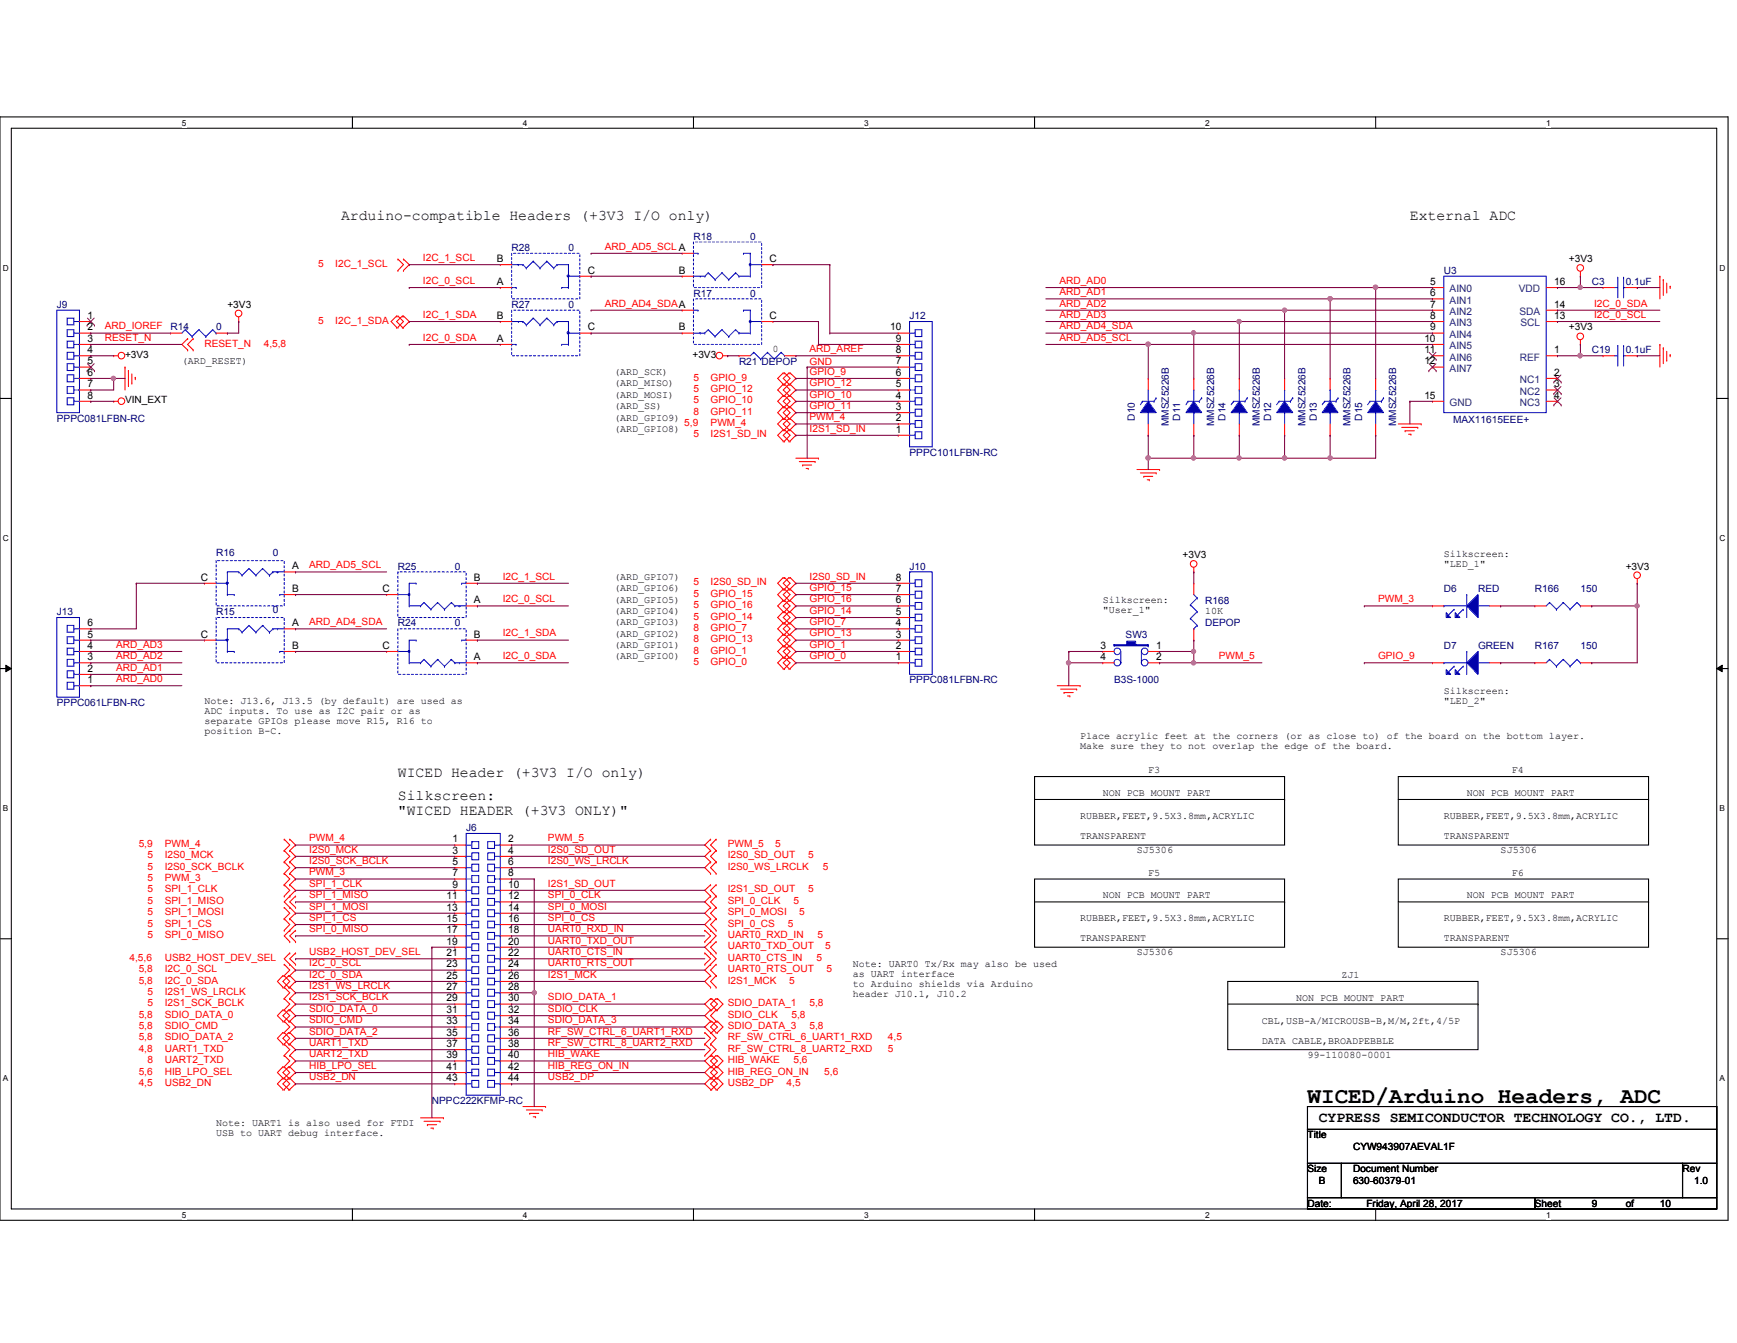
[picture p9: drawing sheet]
<svg xmlns="http://www.w3.org/2000/svg" width="279mm" height="216mm" viewBox="0 0 279 216" stroke-linecap="round" stroke-linejoin="round" font-family="sans-serif">
<defs><g id="words">
<text font-size="3.6" x="210.3" y="177.2">WICED/Arduino Headers, ADC</text>
<g font-size="2.4">
<text x="54.9" y="35.3">Arduino-compatible Headers (+3V3 I/O only)</text>
<text x="226.8" y="35.3">External ADC</text>
<text x="64" y="124.9">WICED Header (+3V3 I/O only)</text>
<text x="64" y="128.6">Silkscreen:</text>
<text x="64" y="131">&quot;WICED HEADER (+3V3 ONLY)&quot;</text>
<text x="212.1" y="180.4">CYPRESS SEMICONDUCTOR TECHNOLOGY CO., LTD.</text>
</g>
<g font-size="1.7">
<text x="79.9" y="42.1">B</text>
<text x="79.9" y="45.8">A</text>
<text x="94.5" y="44">C</text>
<text x="109.2" y="44">B</text>
<text x="123.8" y="42.1">C</text>
<text x="230" y="45.8">5</text>
<text x="230" y="47.6">6</text>
<text x="250" y="45.8">16</text>
<text x="14.1" y="51.3">1</text>
<text x="14.1" y="53.1">2</text>
<text x="79.9" y="51.3">B</text>
<text x="94.5" y="53.1">C</text>
<text x="109.2" y="53.1">B</text>
<text x="123.8" y="51.3">C</text>
<text x="143.2" y="53.1">10</text>
<text x="230" y="49.4">7</text>
<text x="230" y="51.3">8</text>
<text x="230" y="53.1">9</text>
<text x="250" y="51.3">13</text>
<text x="250" y="49.4">14</text>
<text x="14.1" y="54.9">3</text>
<text x="14.1" y="56.8">4</text>
<text x="14.1" y="58.6">5</text>
<text x="79.9" y="54.9">A</text>
<text x="144.1" y="58.6">7</text>
<text x="144.1" y="56.8">8</text>
<text x="144.1" y="54.9">9</text>
<text x="229.1" y="54.9">10</text>
<text x="229.1" y="56.8">11</text>
<text x="229.1" y="58.6">12</text>
<text x="250" y="56.8">1</text>
<text x="14.1" y="60.4">6</text>
<text x="14.1" y="62.3">7</text>
<text x="14.1" y="64.1">8</text>
<text x="144.1" y="65.9">3</text>
<text x="144.1" y="64.1">4</text>
<text x="144.1" y="62.3">5</text>
<text x="144.1" y="60.4">6</text>
<text x="229.1" y="64.1">15</text>
<text x="250" y="64.1">4</text>
<text x="250" y="62.3">3</text>
<text x="250" y="60.4">2</text>
<text x="144.1" y="69.6">1</text>
<text x="144.1" y="67.7">2</text>
<text x="32.3" y="93.3">C</text>
<text x="47" y="91.5">A</text>
<text x="47" y="95.2">B</text>
<text x="61.6" y="95.2">C</text>
<text x="76.2" y="93.3">B</text>
<text x="144.1" y="95.2">7</text>
<text x="144.1" y="93.3">8</text>
<text x="14.1" y="100.7">6</text>
<text x="47" y="100.7">A</text>
<text x="76.2" y="97">A</text>
<text x="144.1" y="100.7">4</text>
<text x="144.1" y="98.8">5</text>
<text x="144.1" y="97">6</text>
<text x="14.1" y="108">2</text>
<text x="14.1" y="106.1">3</text>
<text x="14.1" y="104.3">4</text>
<text x="14.1" y="102.5">5</text>
<text x="32.3" y="102.5">C</text>
<text x="47" y="104.3">B</text>
<text x="61.6" y="104.3">C</text>
<text x="76.2" y="106.1">A</text>
<text x="76.2" y="102.5">B</text>
<text x="144.1" y="106.1">1</text>
<text x="144.1" y="104.3">2</text>
<text x="144.1" y="102.5">3</text>
<text x="177" y="106.1">4</text>
<text x="177" y="104.3">3</text>
<text x="186" y="104.3">1</text>
<text x="186" y="106.1">2</text>
<text x="14.1" y="109.8">1</text>
<text x="72.8" y="135.4">1</text>
<text x="72.8" y="137.2">3</text>
<text x="81.7" y="135.4">2</text>
<text x="81.7" y="137.2">4</text>
<text x="72.8" y="139.1">5</text>
<text x="72.8" y="140.9">7</text>
<text x="72.8" y="142.7">9</text>
<text x="81.7" y="139.1">6</text>
<text x="81.7" y="140.9">8</text>
<text x="81.7" y="142.7">10</text>
<text x="71.8" y="144.6">11</text>
<text x="71.8" y="146.4">13</text>
<text x="71.8" y="148.2">15</text>
<text x="81.7" y="144.6">12</text>
<text x="81.7" y="146.4">14</text>
<text x="81.7" y="148.2">16</text>
<text x="71.8" y="150">17</text>
<text x="71.8" y="151.8">19</text>
<text x="71.8" y="153.7">21</text>
<text x="71.8" y="155.5">23</text>
<text x="81.7" y="150">18</text>
<text x="81.7" y="151.8">20</text>
<text x="81.7" y="153.7">22</text>
<text x="81.7" y="155.5">24</text>
<text x="71.8" y="157.4">25</text>
<text x="71.8" y="159.2">27</text>
<text x="71.8" y="161">29</text>
<text x="81.7" y="157.4">26</text>
<text x="81.7" y="159.2">28</text>
<text x="81.7" y="161">30</text>
<text x="71.8" y="162.9">31</text>
<text x="71.8" y="164.7">33</text>
<text x="71.8" y="166.5">35</text>
<text x="81.7" y="162.9">32</text>
<text x="81.7" y="164.7">34</text>
<text x="81.7" y="166.5">36</text>
<text x="71.8" y="168.3">37</text>
<text x="71.8" y="170.1">39</text>
<text x="71.8" y="172">41</text>
<text x="71.8" y="173.8">43</text>
<text x="81.7" y="168.3">38</text>
<text x="81.7" y="170.1">40</text>
<text x="81.7" y="172">42</text>
<text x="81.7" y="173.8">44</text>
</g>
<g font-size="1.7" fill="#004080">
<text x="233.2" y="47">AIN0</text>
<text x="244.3" y="47">VDD</text>
<text x="233.2" y="48.8">AIN1</text>
<text x="233.2" y="50.6">AIN2</text>
<text x="233.2" y="52.5">AIN3</text>
<text x="244.4" y="50.6">SDA</text>
<text x="244.6" y="52.5">SCL</text>
<text x="233.2" y="54.3">AIN4</text>
<text x="233.2" y="56.1">AIN5</text>
<text x="233.2" y="58">AIN6</text>
<text x="233.2" y="59.8">AIN7</text>
<text x="244.5" y="58">REF</text>
<text x="233.2" y="65.3">GND</text>
<text x="244.5" y="65.3">NC3</text>
<text x="244.5" y="63.5">NC2</text>
<text x="244.5" y="61.6">NC1</text>
</g>
<g font-size="1.6" fill="#f00">
<text x="68" y="42">I2C_1_SCL</text>
<text x="97.3" y="40.1">ARD_AD5_SCL A</text>
<text x="51.2" y="42.9">5</text>
<text x="53.9" y="42.9">I2C_1_SCL</text>
<text x="68" y="45.6">I2C_0_SCL</text>
<text x="170.4" y="45.6">ARD_AD0</text>
<text x="170.4" y="47.5">ARD_AD1</text>
<text x="16.8" y="53">ARD_IOREF</text>
<text x="51.2" y="52">5</text>
<text x="53.9" y="52">I2C_1_SDA</text>
<text x="68" y="51.1">I2C_1_SDA</text>
<text x="97.3" y="49.3">ARD_AD4_SDAA</text>
<text x="170.4" y="49.3">ARD_AD2</text>
<text x="170.4" y="51.1">ARD_AD3</text>
<text x="170.4" y="53">ARD_AD4_SDA</text>
<text x="256.4" y="49.3">I2C_0_SDA</text>
<text x="256.4" y="51.1">I2C_0_SCL</text>
<text x="16.8" y="54.8">RESET_N</text>
<text x="32.9" y="55.7">RESET_N</text>
<text x="42.4" y="55.7">4,5,8</text>
<text x="68" y="54.8">I2C_0_SDA</text>
<text x="130.2" y="56.6">ARD_AREF</text>
<text x="130.2" y="58.6">GND</text>
<text x="170.4" y="54.8">ARD_AD5_SCL</text>
<text x="111.5" y="61.2">5</text>
<text x="111.5" y="63">5</text>
<text x="111.5" y="64.9">5</text>
<text x="114.3" y="61.2">GPIO_9</text>
<text x="114.3" y="63">GPIO_12</text>
<text x="114.3" y="64.9">GPIO_10</text>
<text x="130.2" y="60.2">GPIO_9</text>
<text x="130.2" y="62.1">GPIO_12</text>
<text x="130.2" y="63.9">GPIO_10</text>
<text x="130.2" y="65.7">GPIO_11</text>
<text x="110.1" y="68.5">5,9</text>
<text x="111.5" y="66.7">8</text>
<text x="111.5" y="70.3">5</text>
<text x="114.3" y="66.7">GPIO_11</text>
<text x="114.3" y="68.5">PWM_4</text>
<text x="114.3" y="70.3">I2S1_SD_IN</text>
<text x="130.2" y="67.6">PWM_4</text>
<text x="130.2" y="69.4">I2S1_SD_IN</text>
<text x="49.7" y="91.4">ARD_AD5_SCL</text>
<text x="80.9" y="93.2">I2C_1_SCL</text>
<text x="111.5" y="94.1">5</text>
<text x="111.5" y="95.9">5</text>
<text x="114.3" y="94.1">I2S0_SD_IN</text>
<text x="114.3" y="95.9">GPIO_15</text>
<text x="130.2" y="93.2">I2S0_SD_IN</text>
<text x="130.2" y="95">GPIO_15</text>
<text x="49.7" y="100.5">ARD_AD4_SDA</text>
<text x="80.9" y="96.8">I2C_0_SCL</text>
<text x="111.5" y="97.7">5</text>
<text x="111.5" y="99.6">5</text>
<text x="111.5" y="101.4">8</text>
<text x="114.3" y="97.7">GPIO_16</text>
<text x="114.3" y="99.6">GPIO_14</text>
<text x="114.3" y="101.4">GPIO_7</text>
<text x="130.2" y="96.8">GPIO_16</text>
<text x="130.2" y="98.7">GPIO_14</text>
<text x="130.2" y="100.5">GPIO_7</text>
<text x="221.7" y="96.8">PWM_3</text>
<text x="18.7" y="104.1">ARD_AD3</text>
<text x="18.7" y="106">ARD_AD2</text>
<text x="18.7" y="107.8">ARD_AD1</text>
<text x="80.9" y="102.3">I2C_1_SDA</text>
<text x="80.9" y="106">I2C_0_SDA</text>
<text x="111.5" y="103.3">8</text>
<text x="111.5" y="105.1">8</text>
<text x="111.5" y="106.9">5</text>
<text x="114.3" y="103.3">GPIO_13</text>
<text x="114.3" y="105.1">GPIO_1</text>
<text x="114.3" y="106.9">GPIO_0</text>
<text x="130.2" y="102.3">GPIO_13</text>
<text x="130.2" y="104.1">GPIO_1</text>
<text x="130.2" y="106">GPIO_0</text>
<text x="196" y="106">PWM_5</text>
<text x="221.7" y="106">GPIO_9</text>
<text x="18.7" y="109.6">ARD_AD0</text>
<text x="22.3" y="136.2">5,9</text>
<text x="26.5" y="136.2">PWM_4</text>
<text x="49.7" y="135.3">PWM_4</text>
<text x="49.7" y="137.1">I2S0_MCK</text>
<text x="88.1" y="135.3">PWM_5</text>
<text x="88.1" y="137.1">I2S0_SD_OUT</text>
<text x="117.1" y="136.2">PWM_5</text>
<text x="124.7" y="136.2">5</text>
<text x="23.7" y="138">5</text>
<text x="23.7" y="139.8">5</text>
<text x="23.7" y="141.6">5</text>
<text x="23.7" y="143.5">5</text>
<text x="26.5" y="138">I2S0_MCK</text>
<text x="26.5" y="139.8">I2S0_SCK_BCLK</text>
<text x="26.5" y="141.6">PWM_3</text>
<text x="26.5" y="143.5">SPI_1_CLK</text>
<text x="49.7" y="138.9">I2S0_SCK_BCLK</text>
<text x="49.7" y="140.7">PWM_3</text>
<text x="49.7" y="142.5">SPI_1_CLK</text>
<text x="88.1" y="138.9">I2S0_WS_LRCLK</text>
<text x="88.1" y="142.5">I2S1_SD_OUT</text>
<text x="117.1" y="138">I2S0_SD_OUT</text>
<text x="117.1" y="139.8">I2S0_WS_LRCLK</text>
<text x="117.1" y="143.5">I2S1_SD_OUT</text>
<text x="130" y="138">5</text>
<text x="130" y="143.5">5</text>
<text x="132.4" y="139.8">5</text>
<text x="23.7" y="145.3">5</text>
<text x="23.7" y="147.2">5</text>
<text x="23.7" y="149">5</text>
<text x="26.5" y="145.3">SPI_1_MISO</text>
<text x="26.5" y="147.2">SPI_1_MOSI</text>
<text x="26.5" y="149">SPI_1_CS</text>
<text x="49.7" y="144.4">SPI_1_MISO</text>
<text x="49.7" y="146.2">SPI_1_MOSI</text>
<text x="49.7" y="148">SPI_1_CS</text>
<text x="49.7" y="149.9">SPI_0_MISO</text>
<text x="88.1" y="144.4">SPI_0_CLK</text>
<text x="88.1" y="146.2">SPI_0_MOSI</text>
<text x="88.1" y="148">SPI_0_CS</text>
<text x="88.1" y="149.9">UART0_RXD_IN</text>
<text x="117.1" y="145.3">SPI_0_CLK</text>
<text x="117.1" y="147.2">SPI_0_MOSI</text>
<text x="117.1" y="149">SPI_0_CS</text>
<text x="126.7" y="149">5</text>
<text x="127.6" y="145.3">5</text>
<text x="128.6" y="147.2">5</text>
<text x="20.8" y="154.5">4,5,6</text>
<text x="23.7" y="150.8">5</text>
<text x="26.5" y="154.5">USB2_HOST_DEV_SEL</text>
<text x="26.5" y="150.8">SPI_0_MISO</text>
<text x="49.7" y="153.5">USB2_HOST_DEV_SEL</text>
<text x="49.7" y="155.4">I2C_0_SCL</text>
<text x="88.1" y="151.7">UART0_TXD_OUT</text>
<text x="88.1" y="153.5">UART0_CTS_IN</text>
<text x="88.1" y="155.4">UART0_RTS_OUT</text>
<text x="117.1" y="150.8">UART0_RXD_IN</text>
<text x="117.1" y="152.6">UART0_TXD_OUT</text>
<text x="117.1" y="154.5">UART0_CTS_IN</text>
<text x="131.3" y="154.5">5</text>
<text x="131.5" y="150.8">5</text>
<text x="132.8" y="152.6">5</text>
<text x="22.3" y="156.3">5,8</text>
<text x="22.3" y="158.1">5,8</text>
<text x="23.7" y="159.9">5</text>
<text x="23.7" y="161.8">5</text>
<text x="26.5" y="156.3">I2C_0_SCL</text>
<text x="26.5" y="158.1">I2C_0_SDA</text>
<text x="26.5" y="159.9">I2S1_WS_LRCLK</text>
<text x="26.5" y="161.8">I2S1_SCK_BCLK</text>
<text x="49.7" y="157.2">I2C_0_SDA</text>
<text x="49.7" y="159">I2S1_WS_LRCLK</text>
<text x="49.7" y="160.8">I2S1_SCK_BCLK</text>
<text x="88.1" y="157.2">I2S1_MCK</text>
<text x="88.1" y="160.8">SDIO_DATA_1</text>
<text x="117.1" y="156.3">UART0_RTS_OUT</text>
<text x="117.1" y="158.1">I2S1_MCK</text>
<text x="117.1" y="161.8">SDIO_DATA_1</text>
<text x="126.9" y="158.1">5</text>
<text x="130.2" y="161.8">5,8</text>
<text x="132.9" y="156.3">5</text>
<text x="22.3" y="163.6">5,8</text>
<text x="22.3" y="165.4">5,8</text>
<text x="22.3" y="167.3">5,8</text>
<text x="26.5" y="163.6">SDIO_DATA_0</text>
<text x="26.5" y="165.4">SDIO_CMD</text>
<text x="26.5" y="167.3">SDIO_DATA_2</text>
<text x="49.7" y="162.7">SDIO_DATA_0</text>
<text x="49.7" y="164.5">SDIO_CMD</text>
<text x="49.7" y="166.3">SDIO_DATA_2</text>
<text x="88.1" y="162.7">SDIO_CLK</text>
<text x="88.1" y="164.5">SDIO_DATA_3</text>
<text x="88.1" y="166.3">RF_SW_CTRL_6_UART1_RXD</text>
<text x="117.1" y="163.6">SDIO_CLK</text>
<text x="117.1" y="165.4">SDIO_DATA_3</text>
<text x="117.1" y="167.3">RF_SW_CTRL_6_UART1_RXD</text>
<text x="127.3" y="163.6">5,8</text>
<text x="130.2" y="165.4">5,8</text>
<text x="142.8" y="167.3">4,5</text>
<text x="22.3" y="169.1">4,8</text>
<text x="22.3" y="172.8">5,6</text>
<text x="23.7" y="170.9">8</text>
<text x="26.5" y="169.1">UART1_TXD</text>
<text x="26.5" y="170.9">UART2_TXD</text>
<text x="26.5" y="172.8">HIB_LPO_SEL</text>
<text x="49.7" y="168.1">UART1_TXD</text>
<text x="49.7" y="170">UART2_TXD</text>
<text x="49.7" y="171.8">HIB_LPO_SEL</text>
<text x="49.7" y="173.7">USB2_DN</text>
<text x="88.1" y="168.1">RF_SW_CTRL_8_UART2_RXD</text>
<text x="88.1" y="170">HIB_WAKE</text>
<text x="88.1" y="171.8">HIB_REG_ON_IN</text>
<text x="88.1" y="173.7">USB2_DP</text>
<text x="117.1" y="172.8">HIB_REG_ON_IN</text>
<text x="117.1" y="170.9">HIB_WAKE</text>
<text x="117.1" y="169.1">RF_SW_CTRL_8_UART2_RXD</text>
<text x="127.6" y="170.9">5,6</text>
<text x="132.6" y="172.8">5,6</text>
<text x="142.8" y="169.1">5</text>
<text x="22.3" y="174.6">4,5</text>
<text x="26.5" y="174.6">USB2_DN</text>
<text x="117.1" y="174.6">USB2_DP</text>
<text x="126.5" y="174.6">4,5</text>
</g>
<g font-size="1.6" fill="#000080">
<text x="82.3" y="40.3">R28</text>
<text x="91.4" y="40.3">0</text>
<text x="111.5" y="38.5">R18</text>
<text x="120.7" y="38.5">0</text>
<text x="111.5" y="47.7">R17</text>
<text x="120.7" y="47.7">0</text>
<text x="232.2" y="44">U3</text>
<text x="256" y="45.8">C3</text>
<text x="261.5" y="45.8">0.1uF</text>
<text x="9.1" y="49.5">J9</text>
<text x="27.4" y="53.1">R14</text>
<text x="34.8" y="53.1">0</text>
<text x="82.3" y="49.5">R27</text>
<text x="91.4" y="49.5">0</text>
<text x="146.3" y="51.3">J12</text>
<text x="118.9" y="58.6">R21 DEPOP</text>
<text x="256" y="56.8">C19</text>
<text x="261.5" y="56.8">0.1uF</text>
<text x="9.1" y="67.8">PPPC081LFBN-RC</text>
<text x="182.5" y="67.6" transform="rotate(-90 182.5 67.6)">D10</text>
<text x="188" y="68.5" transform="rotate(-90 188 68.5)">MMSZ5226B</text>
<text x="189.8" y="67.6" transform="rotate(-90 189.8 67.6)">D11</text>
<text x="195.3" y="68.5" transform="rotate(-90 195.3 68.5)">MMSZ5226B</text>
<text x="197.1" y="67.6" transform="rotate(-90 197.1 67.6)">D14</text>
<text x="202.6" y="68.5" transform="rotate(-90 202.6 68.5)">MMSZ5226B</text>
<text x="204.5" y="67.6" transform="rotate(-90 204.5 67.6)">D12</text>
<text x="210" y="68.5" transform="rotate(-90 210 68.5)">MMSZ5226B</text>
<text x="211.8" y="67.6" transform="rotate(-90 211.8 67.6)">D13</text>
<text x="217.3" y="68.5" transform="rotate(-90 217.3 68.5)">MMSZ5226B</text>
<text x="219.1" y="67.6" transform="rotate(-90 219.1 67.6)">D15</text>
<text x="224.6" y="68.5" transform="rotate(-90 224.6 68.5)">MMSZ5226B</text>
<text x="233.7" y="67.9">MAX11615EEE+</text>
<text x="146.3" y="73.3">PPPC101LFBN-RC</text>
<text x="34.8" y="89.4">R16</text>
<text x="43.9" y="89.4">0</text>
<text x="64" y="91.6">R25</text>
<text x="73.2" y="91.6">0</text>
<text x="146.3" y="91.6">J10</text>
<text x="232.2" y="95.2">D6</text>
<text x="237.7" y="95.2">RED</text>
<text x="246.9" y="95.2">R166</text>
<text x="254.2" y="95.2">150</text>
<text x="9.1" y="98.8">J13</text>
<text x="34.8" y="98.8">R15</text>
<text x="43.9" y="98.5">0</text>
<text x="64" y="100.7">R24</text>
<text x="73.2" y="100.7">0</text>
<text x="193.8" y="97">R168</text>
<text x="193.8" y="100.7">DEPOP</text>
<text x="181.1" y="102.5">SW3</text>
<text x="232.2" y="104.4">D7</text>
<text x="237.7" y="104.4">GREEN</text>
<text x="246.9" y="104.4">R167</text>
<text x="254.2" y="104.4">150</text>
<text x="9.1" y="113.5">PPPC061LFBN-RC</text>
<text x="146.3" y="109.9">PPPC081LFBN-RC</text>
<text x="179.2" y="109.9">B3S-1000</text>
<text x="75" y="133.6">J6</text>
<text x="69.5" y="177.5">NPPC222KFMP-RC</text>
</g>
<g font-size="1.6">
<text x="252.3" y="42.2">+3V3</text>
<text x="36.6" y="49.5">+3V3</text>
<text x="252.3" y="53.1">+3V3</text>
<text x="20.1" y="57.5">+3V3</text>
<text x="29.3" y="58.5">(ARD_RESET)</text>
<text x="111.4" y="57.5">+3V3</text>
<text x="124.3" y="56.6">0</text>
<text x="20.1" y="64.9">VIN_EXT</text>
<text x="98.8" y="60.3">(ARD_SCK)</text>
<text x="98.8" y="62.1">(ARD_MISO)</text>
<text x="98.8" y="64">(ARD_MOSI)</text>
<text x="98.8" y="65.8">(ARD_SS)</text>
<text x="98.8" y="67.6">(ARD_GPIO9)</text>
<text x="98.8" y="69.4">(ARD_GPIO8)</text>
<text x="190.2" y="89.7">+3V3</text>
<text x="232.2" y="89.5">Silkscreen:</text>
<text x="98.8" y="93.2">(ARD_GPIO7)</text>
<text x="98.8" y="95">(ARD_GPIO6)</text>
<text x="232.2" y="91.1">&quot;LED_1&quot;</text>
<text x="261.5" y="91.6">+3V3</text>
<text x="98.8" y="96.9">(ARD_GPIO5)</text>
<text x="98.8" y="98.7">(ARD_GPIO4)</text>
<text x="98.8" y="100.5">(ARD_GPIO3)</text>
<text x="177.4" y="96.9">Silkscreen:</text>
<text x="177.4" y="98.5">&quot;User_1&quot;</text>
<text x="193.8" y="98.7">10K</text>
<text x="98.8" y="102.4">(ARD_GPIO2)</text>
<text x="98.8" y="104.2">(ARD_GPIO1)</text>
<text x="98.8" y="106">(ARD_GPIO0)</text>
<text x="32.9" y="113.2">Note: J13.6, J13.5 (by default) are used as</text>
<text x="232.2" y="111.5">Silkscreen:</text>
<text x="232.2" y="113.1">&quot;LED_2&quot;</text>
<text x="32.9" y="114.8">ADC inputs. To use as I2C pair or as</text>
<text x="32.9" y="116.4">separate GPIOs please move R15, R16 to</text>
<text x="32.9" y="118">position B-C.</text>
<text x="173.7" y="118.8">Place acrylic feet at the corners (or as close to) of the board on the bottom layer.</text>
<text x="173.7" y="120.4">Make sure they to not overlap the edge of the board.</text>
<text x="184.7" y="124.3">F3</text>
<text x="243.2" y="124.3">F4</text>
<text x="173.7" y="131.6">RUBBER,FEET,9.5X3.8mm,ACRYLIC</text>
<text x="177.4" y="128">NON PCB MOUNT PART</text>
<text x="232.2" y="131.6">RUBBER,FEET,9.5X3.8mm,ACRYLIC</text>
<text x="235.9" y="128">NON PCB MOUNT PART</text>
<text x="173.7" y="134.8">TRANSPARENT</text>
<text x="182.9" y="137.1">SJ5306</text>
<text x="232.2" y="134.8">TRANSPARENT</text>
<text x="241.4" y="137.1">SJ5306</text>
<text x="184.7" y="140.8">F5</text>
<text x="243.2" y="140.8">F6</text>
<text x="173.7" y="148.1">RUBBER,FEET,9.5X3.8mm,ACRYLIC</text>
<text x="177.4" y="144.4">NON PCB MOUNT PART</text>
<text x="232.2" y="148.1">RUBBER,FEET,9.5X3.8mm,ACRYLIC</text>
<text x="235.9" y="144.4">NON PCB MOUNT PART</text>
<text x="137.2" y="155.4">Note: UART0 Tx/Rx may also be used</text>
<text x="173.7" y="151.3">TRANSPARENT</text>
<text x="182.9" y="153.5">SJ5306</text>
<text x="232.2" y="151.3">TRANSPARENT</text>
<text x="241.4" y="153.5">SJ5306</text>
<text x="137.2" y="157">as UART interface</text>
<text x="137.2" y="158.6">to Arduino shields via Arduino</text>
<text x="137.2" y="160.2">header J10.1, J10.2</text>
<text x="208.5" y="160.9">NON PCB MOUNT PART</text>
<text x="215.8" y="157.2">ZJ1</text>
<text x="203" y="164.5">CBL,USB-A/MICROUSB-B,M/M,2ft,4/5P</text>
<text x="203" y="167.8">DATA CABLE,BROADPEBBLE</text>
<text x="210.3" y="170">99-110080-0001</text>
<text x="34.8" y="181">Note: UART1 is also used for FTDI</text>
<text x="34.8" y="182.6">USB to UART debug interface.</text>
<text x="210.3" y="183">Title</text>
<text x="217.6" y="184.8">CYW943907AEVAL1F</text>
<text x="210.3" y="188.5">Size</text>
<text x="212.1" y="190.3">B</text>
<text x="217.6" y="188.5">Document Number</text>
<text x="217.6" y="190.3">630-60379-01</text>
<text x="270.6" y="188.5">Rev</text>
<text x="272.5" y="190.3">1.0</text>
<text x="210.3" y="194">Date:</text>
<text x="219.8" y="194">Friday, April 28, 2017</text>
<text x="246.9" y="194">Sheet</text>
<text x="256" y="194">9</text>
<text x="261.5" y="194">of</text>
<text x="267" y="194">10</text>
</g>
<g font-size="1.3">
<text x="29.3" y="20.2">5</text>
<text x="84.1" y="20.2">4</text>
<text x="139" y="20.2">3</text>
<text x="193.8" y="20.2">2</text>
<text x="248.7" y="20.2">1</text>
<text x=".5" y="43.5">D</text>
<text x="276.6" y="43.5">D</text>
<text x=".5" y="87">C</text>
<text x="276.6" y="87">C</text>
<text x=".5" y="130.4">B</text>
<text x="276.6" y="130.4">B</text>
<text x=".5" y="173.8">A</text>
<text x="276.6" y="173.8">A</text>
<text x="29.3" y="195.7">5</text>
<text x="84.1" y="195.7">4</text>
<text x="139" y="195.7">3</text>
<text x="193.8" y="195.7">2</text>
<text x="248.7" y="195.7">1</text>
</g>
</g></defs>
<path d="M0 18.8h278v177.4h-278zM1.8 20.6h274.3v173.8h-274.3z" fill="none" stroke="#000" stroke-width=".17"/>
<g fill="#fff">
<path d="M29.3 19h.7v1.5h-.7z"/>
<path d="M29.3 194.6h.7v1.4h-.7z"/>
</g>
<path d="M56.7 18.8v1.8M56.7 194.4v1.8" fill="none" stroke="#000" stroke-width=".17"/>
<g fill="#fff">
<path d="M84.1 19h.7v1.5h-.7z"/>
<path d="M84.1 194.6h.7v1.4h-.7z"/>
</g>
<path d="M111.5 18.8v1.8M111.5 194.4v1.8" fill="none" stroke="#000" stroke-width=".17"/>
<g fill="#fff">
<path d="M139 19h.7v1.5h-.7z"/>
<path d="M139 194.6h.7v1.4h-.7z"/>
</g>
<path d="M166.4 18.8v1.8M166.4 194.4v1.8" fill="none" stroke="#000" stroke-width=".17"/>
<g fill="#fff">
<path d="M193.8 19h.8v1.5h-.8z"/>
<path d="M193.8 194.6h.8v1.4h-.8z"/>
</g>
<path d="M221.3 18.8v1.8M221.3 194.4v1.8" fill="none" stroke="#000" stroke-width=".17"/>
<g fill="#fff">
<path d="M248.7 19h.7v1.5h-.7z"/>
<path d="M248.7 194.6h.7v1.4h-.7z"/>
<path d="M.5 42.3h.9v1.5h-.9z"/>
<path d="M276.6 42.3h.9v1.5h-.9z"/>
<path d="M.5 85.8h.9v1.4h-.9z"/>
<path d="M276.6 85.8h.9v1.4h-.9z"/>
</g>
<path d="M0 64.1h1.8M276.1 64.1h1.9" fill="none" stroke="#000" stroke-width=".17"/>
<g fill="#fff">
<path d="M.5 129.2h.8v1.5h-.8z"/>
<path d="M276.6 129.2h.9v1.5h-.9z"/>
</g>
<path d="M0 107.5h1.8M276.1 107.5h1.9" fill="none" stroke="#000" stroke-width=".17"/>
<path d="M.9 106.9l.9 .6-.9 .5zM276.1 107.5l.9-.6v1.1z" fill="#000"/>
<path d="M.9 106.9l.9 .6-.9 .5zM276.1 107.5l.9-.6v1.1z" fill="none" stroke="#000" stroke-width=".16"/>
<g fill="#fff">
<path d="M.5 172.6h.8v1.5h-.8z"/>
<path d="M276.6 172.6h.9v1.5h-.9z"/>
</g>
<g fill="none" stroke="#000" stroke-width=".17">
<path d="M166.4 124.8h40.2v11h-40.2zM166.4 128.5h40.2M206.6 128.5h.1M224.9 124.8h40.3v11h-40.3zM224.9 128.5h40.3M265.2 128.5h.1M0 150.9h1.8M166.4 141.3h40.2v11h-40.2zM166.4 145h40.2M197.5 157.8h40.2v10.9h-40.2zM206.6 145h.1M224.9 141.3h40.3v11h-40.3z"/>
<path d="M224.9 145h40.3M265.2 145h.1M276.1 150.9h1.9M197.5 161.4h40.2M210.3 177.9h65.8v3.7h-65.8zM237.7 161.4h.1M210.3 181.6h65.8v5.4h-65.8zM210.3 187h5.5v5.5h-5.5zM210.3 192.5h36.6v1.9h-36.6zM215.8 187h54.8v5.5h-54.8zM246.9 192.5h29.2v1.9h-29.2zM270.6 187h5.5v5.5h-5.5z"/>
</g>
<g fill="none" stroke="#f00" stroke-width=".17">
<path d="M18.3 57.2h.1M18.3 57.2h.7M20.1 59h.1M20.1 59v3.7M20.7 59.6h.1M20.7 59.6v2.5M30.2 54.4h.1M30.2 56.3h.1M30.2 54.4l-.9 1 .9 .9M31.1 56.3h.1M31.1 54.4h.1M31.1 54.4l-.9 1 .9 .9"/>
<path d="M38.4 51.7h.1M38.4 51v.7M63.8 52.6h.1M63.8 50.8h.1M63.8 50.8l-.9 .9 .9 .9M64 50.8h.1M64 52.6h.1M64 41.7h.1M64 43.5h.1M64 50.8l.9 .9-.9 .9M64 41.7l.9 .8-.9 1M64.7 52.6h.1"/>
<path d="M64.7 50.8h.1M64.7 50.8l-.9 .9 .9 .9M64.9 52.6h.1M64.9 50.8h.1M64.9 43.5h.1M64.9 41.7h.1M64.9 50.8l.9 .9-.9 .9M64.9 41.7l.9 .8-.9 1M116.3 57.2h.8M117.1 57.2h.1M126 59.9h.1M126 59.9l-.9 .9 .9 1"/>
<path d="M126.2 59.9h.1M126.2 59.9l.9 .9-.9 1M126.9 59.9h.1M126.9 59.9l-.9 .9 .9 1M127.1 59.9h.1M127.1 59.9l.9 .9-.9 1M254.2 44.4h.1M254.2 55.4h.1M254.2 43.6v.8M254.2 54.7v.7M267 55.4h.1M267 44.4h.1"/>
<path d="M267 44.4v3.6M267 55.4v3.6M267.5 55.9h.1M267.5 45h.1M267.5 45v2.5M267.5 55.9v2.6M268.1 57.9h.1M268.1 46.9h.1M268.1 45.5v1.4M268.1 56.5v1.4M268.6 57h.1M268.6 46h.1"/>
<path d="M268.6 46v.4M268.6 57v.4M18.3 64.5h.1M18.3 64.5h.7M21.2 61.6h.1M21.2 60.1v1.5M21.8 60.7h.1M21.8 60.7v.3M126 61.8h.1M126 63.6h.1M126 65.4h.1M126 67.3h.1"/>
<path d="M126 69.1h.1M126 70.9h.1M126 61.8l-.9 .9 .9 .9M126 63.6l-.9 .9 .9 .9M126 65.4l-.9 .9 .9 1M126 67.3l-.9 .9 .9 .9M126 69.1l-.9 .9 .9 .9M126.2 61.8h.1M126.2 63.6h.1M126.2 65.4h.1M126.2 67.3h.1M126.2 69.1h.1"/>
<path d="M126.2 70.9h.1M126.2 63.6l.9 .9-.9 .9M126.2 61.8l.9 .9-.9 .9M126.2 65.4l.9 .9-.9 1M126.2 67.3l.9 .9-.9 .9M126.2 69.1l.9 .9-.9 .9M126.9 61.8h.1M126.9 63.6h.1M126.9 65.4h.1M126.9 67.3h.1M126.9 69.1h.1M126.9 70.9h.1"/>
<path d="M126.9 61.8l-.9 .9 .9 .9M126.9 63.6l-.9 .9 .9 .9M126.9 65.4l-.9 .9 .9 1M126.9 67.3l-.9 .9 .9 .9M126.9 69.1l-.9 .9 .9 .9M127.1 61.8h.1M127.1 63.6h.1M127.1 65.4h.1M127.1 67.3h.1M127.1 69.1h.1M127.1 70.9h.1M127.1 61.8l.9 .9-.9 .9"/>
<path d="M127.1 63.6l.9 .9-.9 .9M127.1 65.4l.9 .9-.9 1M127.1 67.3l.9 .9-.9 .9M127.1 69.1l.9 .9-.9 .9M128 73.7h3.7M128.6 74.2h2.5M129.1 74.8h.1M129.1 74.8h1.5M129.7 75.3h.3M130 75.3h.1M131.1 74.2h.1M131.7 73.7h.1"/>
<path d="M182.9 75.5h3.6M183.4 76h2.6M184 76.6h.1M184 76.6h1.4M184.5 77.1h.4M184.9 77.1h.1M186 76h.1M186.5 75.5h.1M224.9 68.2h3.7M225.5 68.7h2.5M226 69.3h.1M226 69.3h1.5"/>
<path d="M226.6 69.8h.3M226.9 69.8h.1M228 68.7h.1M228.6 68.2h.1M126 94.7h.1M126 92.8h.1M126 96.5h.1M126 98.3h.1M126 92.8l-.9 1 .9 .9M126 94.7l-.9 .9 .9 .9M126 96.5l-.9 .9 .9 .9M126 98.3l-.9 1 .9 .9"/>
<path d="M126.2 92.8h.1M126.2 94.7h.1M126.2 96.5h.1M126.2 98.3h.1M126.2 92.8l.9 1-.9 .9M126.2 94.7l.9 .9-.9 .9M126.2 96.5l.9 .9-.9 .9M126.2 98.3l.9 1-.9 .9M126.9 94.7h.1M126.9 92.8h.1M126.9 96.5h.1M126.9 98.3h.1"/>
<path d="M126.9 92.8l-.9 1 .9 .9M126.9 94.7l-.9 .9 .9 .9M126.9 96.5l-.9 .9 .9 .9M126.9 98.3l-.9 1 .9 .9M127.1 94.7h.1M127.1 92.8h.1M127.1 96.5h.1M127.1 98.3h.1M127.1 92.8l.9 1-.9 .9M127.1 94.7l.9 .9-.9 .9M127.1 96.5l.9 .9-.9 .9M127.1 98.3l.9 1-.9 .9"/>
<path d="M192 91.9h.1M192 91.2v.7M263.4 93.8h.1M263.4 93v.8M126 100.2h.1M126 102h.1M126 103.8h.1M126 105.7h.1M126 107.5h.1M126 100.2l-.9 .9 .9 .9M126 102l-.9 .9 .9 .9M126 103.8l-.9 .9 .9 1"/>
<path d="M126 105.7l-.9 .9 .9 .9M126.2 100.2h.1M126.2 102h.1M126.2 103.8h.1M126.2 105.7h.1M126.2 107.5h.1M126.2 100.2l.9 .9-.9 .9M126.2 102l.9 .9-.9 .9M126.2 103.8l.9 .9-.9 1M126.2 105.7l.9 .9-.9 .9M126.9 100.2h.1M126.9 102h.1"/>
<path d="M126.9 103.8h.1M126.9 105.7h.1M126.9 107.5h.1M126.9 100.2l-.9 .9 .9 .9M126.9 102l-.9 .9 .9 .9M126.9 103.8l-.9 .9 .9 1M126.9 105.7l-.9 .9 .9 .9M127.1 100.2h.1M127.1 102h.1M127.1 103.8h.1M127.1 105.7h.1M127.1 107.5h.1"/>
<path d="M127.1 100.2l.9 .9-.9 .9M127.1 102l.9 .9-.9 .9M127.1 103.8l.9 .9-.9 1M127.1 105.7l.9 .9-.9 .9M170.1 110.2h3.6M170.6 110.8h2.6M171.2 111.3h.1M171.2 111.3h1.4M171.7 111.9h.4M172.1 111.9h.1M173.2 110.8h.1M173.7 110.2h.1"/>
<path d="M45.7 134.9h.1M45.7 136.7h.1M45.7 138.6h.1M45.7 134.9l.9 .9-.9 .9M45.7 136.7l.9 1-.9 .9M45.7 138.6l.9 .9-.9 .9M46.6 136.7h.1M46.6 134.9h.1M46.6 138.6h.1M46.6 134.9l.9 .9-.9 .9M46.6 136.7l.9 1-.9 .9M46.6 138.6l.9 .9-.9 .9"/>
<path d="M114.3 134.9h.1M114.3 136.7h.1M114.3 138.6h.1M114.3 134.9l-.9 .9 .9 .9M114.3 136.7l-.9 1 .9 .9M114.3 138.6l-.9 .9 .9 .9M115.2 136.7h.1M115.2 134.9h.1M115.2 138.6h.1M115.2 134.9l-.9 .9 .9 .9M115.2 136.7l-.9 1 .9 .9M115.2 138.6l-.9 .9 .9 .9"/>
<path d="M45.5 158.7h.1M45.5 156.8h.1M45.5 156.8l-.9 1 .9 .9M45.7 140.4h.1M45.7 142.2h.1M45.7 144.1h.1M45.7 145.9h.1M45.7 147.7h.1M45.7 149.6h.1M45.7 155h.1M45.7 156.8h.1M45.7 158.7h.1"/>
<path d="M45.7 140.4l.9 .9-.9 .9M45.7 142.2l.9 .9-.9 1M45.7 145.9l.9 .9-.9 .9M45.7 147.7l.9 .9-.9 1M45.7 155l.9 1-.9 .8M45.7 156.8l.9 1-.9 .9M45.7 158.7l.9 .9-.9 .9M46.4 158.7h.1M46.4 156.8h.1M46.4 156.8l-.9 1 .9 .9M46.6 153.2h.1M46.6 155h.1"/>
<path d="M46.6 140.4h.1M46.6 142.2h.1M46.6 144.1h.1M46.6 145.9h.1M46.6 147.7h.1M46.6 149.6h.1M46.6 151.4h.1M46.6 156.8h.1M46.6 158.7h.1M46.6 153.2l-.9 .9 1.8 1.9-.9 .8M46.6 140.4l.9 .9-.9 .9M46.6 142.2l.9 .9-.9 1"/>
<path d="M46.6 144.1l-.9 .9 1.8 1.8-.9 .9M46.6 147.7l.9 .9-1.8 1.9 .9 .9M46.6 156.8l.9 1-.9 .9M46.6 158.7l.9 .9-.9 .9M47.5 153.2h.1M47.5 155h.1M47.5 144.1h.1M47.5 145.9h.1M47.5 149.6h.1M47.5 151.4h.1M47.5 153.2l-.9 .9 .9 .9M47.5 144.1l-.9 .9 .9 .9"/>
<path d="M47.5 149.6l-.9 .9 .9 .9M113.4 151.4h.1M113.4 149.6h.1M113.4 155h.1M113.4 153.2h.1M113.4 149.6l.9 .9-.9 .9M113.4 153.2l.9 .9-.9 .9M114.3 140.4h.1M114.3 142.2h.1M114.3 144.1h.1M114.3 145.9h.1M114.3 147.7h.1"/>
<path d="M114.3 149.6h.1M114.3 151.4h.1M114.3 153.2h.1M114.3 155h.1M114.3 156.8h.1M114.3 158.7h.1M114.3 142.2l-.9 .9 .9 1M114.3 144.1l-.9 .9 .9 .9M114.3 145.9l-.9 .9 .9 .9M114.3 147.7l-.9 .9 1.8 1.9-.9 .9M114.3 151.4l-.9 .9 .9 .9M114.3 153.2l.9 .9-1.8 1.9 .9 .8"/>
<path d="M114.3 156.8l-.9 1 .9 .9M115.2 140.4h.1M115.2 144.1h.1M115.2 142.2h.1M115.2 145.9h.1M115.2 147.7h.1M115.2 149.6h.1M115.2 153.2h.1M115.2 151.4h.1M115.2 156.8h.1M115.2 155h.1M115.2 158.7h.1"/>
<path d="M115.2 142.2l-.9 .9 .9 1M115.2 144.1l-.9 .9 .9 .9M115.2 145.9l-.9 .9 .9 .9M115.2 147.7l-.9 .9 .9 1M115.2 151.4l-.9 .9 .9 .9M115.2 155l-.9 1 .9 .8M115.2 156.8l-.9 1 .9 .9M45.5 164.2h.1M45.5 162.3h.1M45.5 167.9h.1M45.5 166h.1M45.5 173.3h.1"/>
<path d="M45.5 171.5h.1M45.5 175.1h.1M45.5 162.3l-.9 1 .9 .9M45.5 166l-.9 .9 .9 1M45.5 171.5l-.9 .9 .9 .9M45.5 173.3l-.9 .9 .9 .9M45.7 160.5h.1M45.7 162.3h.1M45.7 164.2h.1M45.7 166h.1M45.7 167.9h.1M45.7 169.7h.1"/>
<path d="M45.7 171.5h.1M45.7 173.3h.1M45.7 175.1h.1M45.7 160.5l.9 .9-.9 .9M45.7 162.3l.9 1-.9 .9M45.7 164.2l.9 .9-.9 .9M45.7 166l.9 .9-.9 1M45.7 167.9l.9 .8-.9 1M45.7 169.7l.9 .9-.9 .9M45.7 171.5l.9 .9-.9 .9M45.7 173.3l.9 .9-.9 .9M46.4 164.2h.1"/>
<path d="M46.4 162.3h.1M46.4 167.9h.1M46.4 166h.1M46.4 173.3h.1M46.4 171.5h.1M46.4 175.1h.1M46.4 162.3l-.9 1 .9 .9M46.4 166l-.9 .9 .9 1M46.4 171.5l-.9 .9 .9 .9M46.4 173.3l-.9 .9 .9 .9M46.6 160.5h.1M46.6 162.3h.1"/>
<path d="M46.6 164.2h.1M46.6 166h.1M46.6 167.9h.1M46.6 169.7h.1M46.6 171.5h.1M46.6 173.3h.1M46.6 175.1h.1M46.6 160.5l.9 .9-.9 .9M46.6 162.3l.9 1-.9 .9M46.6 164.2l.9 .9-.9 .9M46.6 166l.9 .9-.9 1M46.6 167.9l.9 .8-.9 1"/>
<path d="M46.6 169.7l.9 .9-.9 .9M46.6 171.5l.9 .9-.9 .9M46.6 173.3l.9 .9-.9 .9M67.6 179.7h3.7M71.3 179.7h.1M84.1 177.9h3.7M84.7 178.4h2.5M85.2 179h.1M85.2 179h1.5M85.8 179.5h.3M86.1 179.5h.1M87.2 178.4h.1"/>
<path d="M87.8 177.9h.1M113.4 167.9h.1M113.4 166h.1M113.4 169.7h.1M113.4 166l.9 .9-.9 1M113.4 167.9l.9 .8-.9 1M114.3 173.3h.1M114.3 175.1h.1M114.3 171.5h.1M114.3 169.7h.1M114.3 160.5h.1M114.3 162.3h.1"/>
<path d="M114.3 164.2h.1M114.3 166h.1M114.3 167.9h.1M114.3 173.3l-.9 .9 .9 .9M114.3 171.5l-.9 .9 .9 .9M114.3 169.7l-.9 .9 .9 .9M114.3 160.5l-.9 .9 .9 .9M114.3 162.3l-.9 1 .9 .9M114.3 164.2l-.9 .9 .9 .9M114.3 166l.9 .9-.9 1M114.3 167.9l.9 .8-.9 1M114.5 173.3h.1"/>
<path d="M114.5 175.1h.1M114.5 171.5h.1M114.5 169.7h.1M114.5 160.5h.1M114.5 162.3h.1M114.5 164.2h.1M114.5 166h.1M114.5 173.3l.9 .9-.9 .9M114.5 171.5l.9 .9-.9 .9M114.5 169.7l.9 .9-.9 .9M114.5 160.5l.9 .9-.9 .9M114.5 164.2l.9 .9-.9 .9"/>
<path d="M115.2 175.1h.1M115.2 173.3h.1M115.2 171.5h.1M115.2 169.7h.1M115.2 162.3h.1M115.2 160.5h.1M115.2 164.2h.1M115.2 166h.1M115.2 173.3l-.9 .9 .9 .9M115.2 171.5l-.9 .9 .9 .9M115.2 169.7l-.9 .9 .9 .9M115.2 160.5l-.9 .9 .9 .9"/>
<path d="M115.2 162.3l-.9 1 .9 .9M115.2 164.2l-.9 .9 .9 .9M115.4 173.3h.1M115.4 175.1h.1M115.4 171.5h.1M115.4 169.7h.1M115.4 160.5h.1M115.4 162.3h.1M115.4 164.2h.1M115.4 166h.1M115.4 173.3l.9 .9-.9 .9M115.4 171.5l.9 .9-.9 .9"/>
<path d="M115.4 169.7l.9 .9-.9 .9M115.4 160.5l.9 .9-.9 .9M115.4 164.2l.9 .9-.9 .9M68.2 180.3h2.6M68.7 180.8h.1M68.7 180.8h1.5M69.3 181.4h.4M69.7 181.4h.1M70.8 180.3h.1"/>
<circle cx="19.5" cy="57.2" r=".54"/>
<circle cx="38.4" cy="50.4" r=".54"/>
<circle cx="115.7" cy="57.2" r=".54"/>
<circle cx="254.2" cy="54.1" r=".54"/>
<circle cx="254.2" cy="43.1" r=".54"/>
<circle cx="19.5" cy="64.5" r=".54"/>
<circle cx="192" cy="90.7" r=".54"/>
<circle cx="263.3" cy="92.5" r=".54"/>
</g>
<g fill="none" stroke="#00f" stroke-width=".17">
<path d="M111.5 53.6h1.9M111.5 49.9h.8M112.3 49.9h.1M112.6 53.6h.1M113.4 53.6h.1M113.9 53h.1M113.9 53l1.1 1.1M113.9 53l-.5 .6M115 54.1h.1M116.1 53h.1M116.1 53l1.1 1.1M116.1 53l-1.1 1.1"/>
<path d="M117.2 54.1h.1M118.3 53h.1M118.3 53l.6 .6M118.3 53l-1.1 1.1M118.9 53.6h.1M118.9 53.6h1.8M119.6 49.9h.1M119.6 49.9h1.1M120.7 53.6h.1M120.7 49.9h.1M120.7 51.7h.1M120.7 49.9v3.7"/>
<path d="M120.7 51.7h1.8"/>
</g>
<path d="M111.5 48h11v7.4h-11z" fill="none" stroke="#00f" stroke-width=".17" stroke-dasharray=".3 .3"/>
<path d="M120.6 51.6h.2v.2h-.2z" fill-rule="evenodd" fill="#00f"/>
<g fill="none" stroke="#00f" stroke-width=".17">
<path d="M120.6 51.6h.2v.2h-.2zM259.7 57.2h.5M259.7 46.2h.5M260.2 55.5h.1M260.2 57.2h.1M260.2 44.6h.1M260.2 46.2h.1M260.2 44.6v3.3M260.2 55.5v3.3M261.2 57.2h.1M261.2 55.5h.1M261.2 46.2h.1"/>
<path d="M261.2 44.6h.1M261.2 57.2h.3M261.2 44.6v3.3M261.2 55.5v3.3M261.2 46.2h.3M198.4 64.5h.1M198.4 64.5l-.4 .6M198.4 64.5h1.8M199.3 66.3h.1M199.3 62.7h.1M199.3 62.7v1.8M199.3 66.3v1.9"/>
<path d="M200.2 64.5h.1M200.6 64h.1M200.6 64l-.4 .5"/>
</g>
<g fill="none" stroke="#f00" stroke-width=".17">
<path d="M109.7 53.6h.1M109.7 49.9h.1M109.7 53.6h1.8M109.7 49.9h1.8M122.5 51.7h1.8M124.3 51.7h.1M257.9 57.2h.1M257.9 46.2h.1M257.9 57.2h1.8M257.9 46.2h1.8M261.5 57.2h1.9M261.5 46.2h1.9"/>
<path d="M263.4 57.2h.1M263.4 46.2h.1"/>
</g>
<path d="M199.3 64.5l1.3 1.8h-2.6z" fill-rule="evenodd" fill="#00f"/>
<path d="M199.3 64.5l1.3 1.8h-2.6z" fill="none" stroke="#00f" stroke-width=".17"/>
<path d="M199.3 70h.1M199.3 60.8h.1M199.3 60.8v1.9M199.3 68.2v1.8" fill="none" stroke="#f00" stroke-width=".17"/>
<path d="M235.9 106.6l1.8-1.9v3.7z" fill="#00f"/>
<path d="M235.9 106.6l1.8-1.9v3.7z" fill="none" stroke="#00f" stroke-width=".17"/>
<path d="M234.1 107.7l.7 .7h-.7z" fill="#00f"/>
<path d="M234.1 107.7l.7 .7h-.7z" fill="none" stroke="#00f" stroke-width=".17"/>
<path d="M232.6 107.7l.7 .7h-.7z" fill="#00f"/>
<g fill="none" stroke="#00f" stroke-width=".17">
<path d="M111.5 44.4h1.9M111.5 40.7h.8M112.3 40.7h.1M112.6 44.4h.1M113.4 44.4h.1M113.9 43.9h.1M113.9 43.9l1.1 1.1M113.9 43.9l-.5 .5M115 45h.1M116.1 43.9h.1M116.1 43.9l1.1 1.1M116.1 43.9l-1.1 1.1"/>
<path d="M117.2 45h.1M118.3 43.9h.1M118.3 43.9l.6 .5M118.3 43.9l-1.1 1.1M118.9 44.4h.1M118.9 44.4h1.8M119.6 40.7h.1M119.6 40.7h1.1M120.7 44.4h.1M120.7 40.7h.1M120.7 42.5h.1M120.7 40.7v3.7"/>
<path d="M120.7 42.5h1.8M232.2 106.6h.1M232.2 106.6h3.7M232.6 107.7l.7 .7h-.7zM233.9 107.1h.1M233.9 107.1l-.9 .9M235.4 107.1h.1M235.4 107.1l-1 .9M235.9 104.7h.1M235.9 104.7v3.7M237.7 106.6h.1M237.7 106.6h1.9"/>
</g>
<path d="M230.4 106.6h.1M230.4 106.6h1.8M239.6 106.6h1.8M241.4 106.6h.1" fill="none" stroke="#f00" stroke-width=".17"/>
<path d="M111.5 38.9h11v7.3h-11z" fill="none" stroke="#00f" stroke-width=".17" stroke-dasharray=".3 .3"/>
<path d="M120.6 42.4h.2v.3h-.2z" fill-rule="evenodd" fill="#00f"/>
<path d="M120.6 42.4h.2v.3h-.2zM213.1 64.5h.1M213.1 64.5l-.4 .6M213.1 64.5h1.8M214 66.3h.1M214 62.7h.1M214 62.7v1.8M214 66.3v1.9M214.9 64.5h.1M215.2 64h.1M215.2 64l-.3 .5" fill="none" stroke="#00f" stroke-width=".17"/>
<path d="M109.7 44.4h.1M109.7 40.7h.1M109.7 44.4h1.8M109.7 40.7h1.8M122.5 42.5h1.8M124.3 42.5h.1" fill="none" stroke="#f00" stroke-width=".17"/>
<path d="M214 64.5l1.2 1.8h-2.5z" fill-rule="evenodd" fill="#00f"/>
<g fill="none" stroke="#00f" stroke-width=".17">
<path d="M82.3 42.5h1.8M82.3 46.2h.7M83 46.2h.1M83.4 42.5h.1M84.1 42.5h.1M84.1 42.5l.6 .6M84.7 43.1h.1M85.8 42h.1M85.8 42l-1.1 1.1M85.8 42l1.1 1.1M86.9 43.1h.1M88 42h.1"/>
<path d="M88 42l1.1 1.1M88 42l-1.1 1.1M89.1 43.1h.1M89.6 42.5h.1M89.6 42.5l-.5 .6M89.6 42.5h1.8M90.3 46.2h.1M90.3 46.2h1.1M91.4 42.5h.1M91.4 46.2h.1M91.4 44.4h.1M91.4 42.5v3.7"/>
<path d="M91.4 44.4h1.9M121.2 56.6h.1M121.2 56.6l-.5 .6M121.2 56.6l1.1 1.1M122.3 57.7h.1M123.4 56.6h.1M123.4 56.6l-1.1 1.1M123.4 56.6l1.1 1.1M124.5 57.7h.1M125.6 56.6h.1M125.6 56.6l-1.1 1.1M125.6 56.6l.6 .6"/>
<path d="M126.2 57.2h.1M214 64.5l1.2 1.8h-2.5zM146.3 91.9h3.6v16.5h-3.6zM146.3 99.3h.1M146.3 97.4h.1M146.3 95.6h.1M146.3 93.8h.1M146.3 99.3h.9M146.3 97.4h.9M146.3 95.6h.9M146.3 93.8h.9M147.2 98.7h1.1v1.1h-1.1z"/>
<path d="M147.2 96.9h1.1v1.1h-1.1zM147.2 95h1.1v1.1h-1.1zM147.2 93.2h1.1v1.1h-1.1zM146.3 102.9h.1M146.3 101.1h.1M146.3 106.6h.1M146.3 104.7h.1M146.3 102.9h.9M146.3 101.1h.9M146.3 106.6h.9M146.3 104.7h.9M147.2 102.4h1.1v1.1h-1.1z"/>
<path d="M147.2 100.5h1.1v1.1h-1.1zM147.2 106h1.1v1.1h-1.1zM147.2 104.2h1.1v1.1h-1.1z"/>
</g>
<g fill="none" stroke="#f00" stroke-width=".17">
<path d="M118.9 57.2h.1M118.9 57.2h1.8M126.2 57.2h1.8M128 57.2h.1M214 70h.1M214 60.8h.1M214 60.8v1.9M214 68.2v1.8M144.5 99.3h.1M144.5 97.4h.1M144.5 95.6h.1M144.5 93.8h.1"/>
<path d="M144.5 99.3h1.8M144.5 97.4h1.8M144.5 95.6h1.8M144.5 93.8h1.8M144.5 106.6h.1M144.5 104.7h.1M144.5 102.9h.1M144.5 101.1h.1M144.5 106.6h1.8M144.5 104.7h1.8M144.5 102.9h1.8M144.5 101.1h1.8"/>
</g>
<path d="M82.3 40.7h11v7.3h-11z" fill="none" stroke="#00f" stroke-width=".17" stroke-dasharray=".3 .3"/>
<path d="M91.3 44.2h.2v.3h-.2z" fill-rule="evenodd" fill="#00f"/>
<g fill="none" stroke="#00f" stroke-width=".17">
<path d="M9.1 49.9h3.7v16.4h-3.7zM10.8 58.5h1.1v1.1h-1.1zM10.8 54.8h1.1v1.1h-1.1zM10.8 56.6h1.1v1.1h-1.1zM10.8 51.1h1.1v1.1h-1.1zM10.8 53h1.1v1.1h-1.1zM11.9 59h.9M11.9 55.4h.9M11.9 57.2h.9M11.9 51.7h.9M11.9 53.6h.9M12.8 59h.1"/>
<path d="M12.8 55.4h.1M12.8 57.2h.1M12.8 51.7h.1M12.8 53.6h.1M91.3 44.2h.2v.3h-.2zM10.8 60.3h1.1v1.1h-1.1zM10.8 62.1h1.1v1.1h-1.1zM10.8 64h1.1v1.1h-1.1zM11.9 60.8h.9M11.9 62.7h.9M11.9 64.5h.9M12.8 60.8h.1"/>
<path d="M12.8 62.7h.1M12.8 64.5h.1M34.8 93.8h1.8M36.6 91.9h.1M36.6 95.6h.1M36.6 93.8h.1M36.6 91.9h1.8M36.6 91.9v3.7M36.6 95.6h1.1M37.7 95.6h.1M38.4 91.9h.1M38.4 91.9l.5 .6"/>
<path d="M38.9 92.5h.1M40 91.4h.1M40 91.4l-1.1 1.1M40 91.4l1.1 1.1M41.1 92.5h.1M42.2 91.4h.1M42.2 91.4l1.1 1.1M42.2 91.4l-1.1 1.1M43.3 92.5h.1M43.9 91.9h.1M43.9 91.9l-.6 .6M43.9 91.9h1.8"/>
<path d="M44.6 91.9h.1M45 95.6h.1M45 95.6h.7M191.5 97.2h.1M191.5 99.4h.1M191.5 97.2l1.1 1.1M191.5 99.4l1.1 1.1M192 95.6l.6 .5M192.6 96.1h.1M192.6 98.3h.1M192.6 96.1l-1.1 1.1M192.6 98.3l-1.1 1.1"/>
<path d="M192 101.1h.1M192.6 100.5h.1M192.6 100.5l-.6 .6M75 134h5.5v42.1h-5.5zM75 139.5h.1M75 135.8h.1M75 137.7h.1M75 139.5h.9M75 135.8h.9M75 137.7h.9M75.9 138.9h1.1v1.1h-1.1zM75.9 135.3h1.1v1.1h-1.1z"/>
<path d="M75.9 137.1h1.1v1.1h-1.1zM78.4 138.9h1.1v1.1h-1.1zM78.4 135.3h1.1v1.1h-1.1zM78.4 137.1h1.1v1.1h-1.1zM79.5 139.5h1M79.5 135.8h1M79.5 137.7h1M80.5 139.5h.1M80.5 135.8h.1M80.5 137.7h.1M75 143.1h.1M75 141.3h.1"/>
<path d="M75 145h.1M75 150.5h.1M75 146.8h.1M75 152.3h.1M75 148.6h.1M75 154.1h.1M75 159.6h.1M75 156h.1M75 157.8h.1M75 141.3h.9M75 143.1h.9M75 145h.9"/>
<path d="M75 150.5h.9M75 146.8h.9M75 148.6h.9M75 152.3h.9M75 154.1h.9M75 159.6h.9M75 156h.9M75 157.8h.9M75.9 142.6h1.1v1.1h-1.1zM75.9 140.8h1.1v1.1h-1.1zM75.9 149.9h1.1v1.1h-1.1zM75.9 144.4h1.1v1.1h-1.1z"/>
<path d="M75.9 146.3h1.1v1.1h-1.1zM75.9 148.1h1.1v1.1h-1.1zM75.9 151.7h1.1v1.1h-1.1zM75.9 159h1.1v1.1h-1.1zM75.9 153.6h1.1v1.1h-1.1zM75.9 155.4h1.1v1.1h-1.1zM75.9 157.2h1.1v1.1h-1.1zM78.4 142.6h1.1v1.1h-1.1zM78.4 140.8h1.1v1.1h-1.1zM78.4 151.7h1.1v1.1h-1.1zM78.4 148.1h1.1v1.1h-1.1zM78.4 149.9h1.1v1.1h-1.1z"/>
<path d="M78.4 144.4h1.1v1.1h-1.1zM78.4 146.3h1.1v1.1h-1.1zM78.4 157.2h1.1v1.1h-1.1zM78.4 159h1.1v1.1h-1.1zM78.4 153.6h1.1v1.1h-1.1zM78.4 155.4h1.1v1.1h-1.1zM79.5 141.3h1M79.5 143.1h1M79.5 145h1M79.5 150.5h1M79.5 146.8h1M79.5 148.6h1"/>
<path d="M79.5 152.3h1M79.5 154.1h1M79.5 159.6h1M79.5 156h1M79.5 157.8h1M80.5 141.3h.1M80.5 143.1h.1M80.5 145h.1M80.5 148.6h.1M80.5 150.5h.1M80.5 152.3h.1M80.5 146.8h.1"/>
<path d="M80.5 154.1h.1M80.5 157.8h.1M80.5 159.6h.1M80.5 156h.1M75 161.4h.1M75 163.3h.1M75 168.7h.1M75 165.1h.1M75 170.6h.1M75 166.9h.1M75 174.2h.1M75 172.4h.1"/>
<path d="M75 161.4h.9M75 163.3h.9M75 168.7h.9M75 165.1h.9M75 166.9h.9M75 170.6h.9M75 174.2h.9M75 172.4h.9M75.9 160.9h1.1v1.1h-1.1zM75.9 168.2h1.1v1.1h-1.1zM75.9 162.7h1.1v1.1h-1.1zM75.9 164.5h1.1v1.2h-1.1z"/>
<path d="M75.9 166.4h1.1v1.1h-1.1zM75.9 170h1.1v1.1h-1.1zM75.9 171.9h1.1v1.1h-1.1zM75.9 173.7h1.1v1.1h-1.1zM78.4 160.9h1.1v1.1h-1.1zM78.4 170h1.1v1.1h-1.1zM78.4 166.4h1.1v1.1h-1.1zM78.4 168.2h1.1v1.1h-1.1zM78.4 162.7h1.1v1.1h-1.1zM78.4 164.5h1.1v1.2h-1.1zM78.4 171.9h1.1v1.1h-1.1zM78.4 173.7h1.1v1.1h-1.1z"/>
<path d="M79.5 161.4h1M79.5 163.3h1M79.5 168.7h1M79.5 165.1h1M79.5 166.9h1M79.5 170.6h1M79.5 174.2h1M79.5 172.4h1M80.5 161.4h.1M80.5 163.3h.1M80.5 166.9h.1M80.5 168.7h.1"/>
<path d="M80.5 170.6h.1M80.5 165.1h.1M80.5 174.2h.1M80.5 172.4h.1"/>
</g>
<g fill="none" stroke="#f00" stroke-width=".17">
<path d="M12.8 51.7h1.8M12.8 53.6h1.8M12.8 55.4h1.8M12.8 57.2h1.8M12.8 59h1.8M14.6 51.7h.1M14.6 53.6h.1M14.6 55.4h.1M14.6 57.2h.1M14.6 59h.1M80.5 42.5h.1M80.5 46.2h.1"/>
<path d="M80.5 42.5h1.8M80.5 46.2h1.8M93.3 44.4h1.8M95.1 44.4h.1M12.8 60.8h1.8M12.8 62.7h1.8M12.8 64.5h1.8M14.6 60.8h.1M14.6 62.7h.1M14.6 64.5h.1M192 93.8h.1M192 93.8v1.8"/>
<path d="M192 102.9h.1M192 101.1v1.8M73.2 135.8h.1M73.2 137.7h.1M73.2 139.5h.1M73.2 135.8h1.8M73.2 137.7h1.8M73.2 139.5h1.8M80.5 135.8h1.8M80.5 137.7h1.8M80.5 139.5h1.8M82.3 135.8h.1"/>
<path d="M82.3 137.7h.1M82.3 139.5h.1M73.2 141.3h.1M73.2 143.1h.1M73.2 145h.1M73.2 146.8h.1M73.2 148.6h.1M73.2 150.5h.1M73.2 152.3h.1M73.2 154.1h.1M73.2 156h.1M73.2 157.8h.1"/>
<path d="M73.2 159.6h.1M73.2 141.3h1.8M73.2 143.1h1.8M73.2 145h1.8M73.2 146.8h1.8M73.2 148.6h1.8M73.2 150.5h1.8M73.2 152.3h1.8M73.2 154.1h1.8M73.2 156h1.8M73.2 157.8h1.8M73.2 159.6h1.8"/>
<path d="M80.5 141.3h1.8M80.5 143.1h1.8M80.5 145h1.8M80.5 146.8h1.8M80.5 148.6h1.8M80.5 150.5h1.8M80.5 152.3h1.8M80.5 154.1h1.8M80.5 156h1.8M80.5 157.8h1.8M80.5 159.6h1.8M82.3 141.3h.1"/>
<path d="M82.3 143.1h.1M82.3 145h.1M82.3 146.8h.1M82.3 148.6h.1M82.3 150.5h.1M82.3 152.3h.1M82.3 154.1h.1M82.3 156h.1M82.3 157.8h.1M82.3 159.6h.1M73.2 161.4h.1M73.2 163.3h.1"/>
<path d="M73.2 165.1h.1M73.2 166.9h.1M73.2 168.7h.1M73.2 170.6h.1M73.2 172.4h.1M73.2 174.2h.1M73.2 161.4h1.8M73.2 163.3h1.8M73.2 165.1h1.8M73.2 166.9h1.8M73.2 168.7h1.8M73.2 170.6h1.8"/>
<path d="M73.2 172.4h1.8M73.2 174.2h1.8M80.5 161.4h1.8M80.5 163.3h1.8M80.5 165.1h1.8M80.5 166.9h1.8M80.5 168.7h1.8M80.5 170.6h1.8M80.5 172.4h1.8M80.5 174.2h1.8M82.3 161.4h.1M82.3 163.3h.1"/>
<path d="M82.3 165.1h.1M82.3 166.9h.1M82.3 168.7h.1M82.3 170.6h.1M82.3 172.4h.1M82.3 174.2h.1"/>
</g>
<path d="M14 52.3h.1M14 59.6h.1M14.1 51.1l1.1 1.2M14.1 58.5l1.1 1.1M15.2 51.1l-1.2 1.2M15.2 58.5l-1.2 1.1M15.2 52.3h.1M15.2 59.6h.1" fill="none" stroke="#804000" stroke-width=".16"/>
<path d="M34.8 90.1h10.9v7.3h-10.9z" fill="none" stroke="#00f" stroke-width=".17" stroke-dasharray=".3 .3"/>
<path d="M36.4 93.6h.3v.2h-.3z" fill-rule="evenodd" fill="#00f"/>
<g fill="none" stroke="#00f" stroke-width=".17">
<path d="M36.4 93.6h.3v.2h-.3zM34.8 102.9h1.8M36.6 101.1h.1M36.6 104.7h.1M36.6 102.9h.1M36.6 101.1h1.8M36.6 101.1v3.6M36.6 104.7h1.1M37.7 104.7h.1M38.4 101.1h.1M38.4 101.1l.5 .5M38.9 101.6h.1"/>
<path d="M40 100.5h.1M40 100.5l-1.1 1.1M40 100.5l1.1 1.1M41.1 101.6h.1M42.2 100.5h.1M42.2 100.5l1.1 1.1M42.2 100.5l-1.1 1.1M43.3 101.6h.1M43.9 101.1h.1M43.9 101.1l-.6 .5M43.9 101.1h1.8M44.6 101.1h.1"/>
<path d="M45 104.7h.1M45 104.7h.7"/>
</g>
<path d="M32.9 93.8h.1M32.9 93.8h1.9M45.7 91.9h1.8M45.7 95.6h1.8M47.5 91.9h.1M47.5 95.6h.1" fill="none" stroke="#f00" stroke-width=".17"/>
<path d="M34.8 99.3h10.9v7.3h-10.9z" fill="none" stroke="#00f" stroke-width=".17" stroke-dasharray=".3 .3"/>
<path d="M36.4 102.8h.3v.2h-.3z" fill-rule="evenodd" fill="#00f"/>
<path d="M191.1 64.5h.1M191.1 64.5l-.3 .6M191.1 64.5h1.8M192 66.3h.1M192 62.7h.1M192 62.7v1.8M192 66.3v1.9M192.9 64.5h.1M193.3 64h.1M193.3 64l-.4 .5M36.4 102.8h.3v.2h-.3z" fill="none" stroke="#00f" stroke-width=".17"/>
<path d="M32.9 102.9h.1M32.9 102.9h1.9M45.7 101.1h1.8M45.7 104.7h1.8M47.5 101.1h.1M47.5 104.7h.1" fill="none" stroke="#f00" stroke-width=".17"/>
<path d="M192 64.5l1.3 1.8h-2.5z" fill-rule="evenodd" fill="#00f"/>
<path d="M192 64.5l1.3 1.8h-2.5zM205.7 64.5h.1M205.7 64.5l-.3 .6M205.7 64.5h1.9M206.6 66.3h.1M206.6 62.7h.1M206.6 62.7v1.8M206.6 66.3v1.9M207.6 64.5h.1M207.9 64h.1M207.9 64l-.3 .5" fill="none" stroke="#00f" stroke-width=".17"/>
<path d="M192 70h.1M192 60.8h.1M192 60.8v1.9M192 68.2v1.8" fill="none" stroke="#f00" stroke-width=".17"/>
<path d="M206.6 64.5l1.3 1.8h-2.5z" fill-rule="evenodd" fill="#00f"/>
<g fill="none" stroke="#00f" stroke-width=".17">
<path d="M206.6 64.5l1.3 1.8h-2.5zM64 95.6h1.8M65.8 97.4h.1M65.8 93.8h.1M65.8 95.6h.1M65.8 97.4h1.8M65.8 93.8v3.6M65.8 93.8h1.1M66.9 93.8h.1M67.6 97.4h.1M68.2 96.9h.1M68.2 96.9l-.6 .5"/>
<path d="M68.2 96.9l1.1 1.1M69.3 98h.1M70.4 96.9h.1M70.4 96.9l-1.1 1.1M70.4 96.9l1.1 1.1M71.5 98h.1M72.6 96.9h.1M72.6 96.9l-1.1 1.1M72.6 96.9l.6 .5M73.2 97.4h.1M73.2 97.4h1.8M73.9 97.4h.1"/>
<path d="M74.3 93.8h.1M74.3 93.8h.7"/>
</g>
<path d="M206.6 70h.1M206.6 60.8h.1M206.6 60.8v1.9M206.6 68.2v1.8" fill="none" stroke="#f00" stroke-width=".17"/>
<path d="M64 91.9h11v7.4h-11z" fill="none" stroke="#00f" stroke-width=".17" stroke-dasharray=".3 .3"/>
<path d="M65.7 95.5h.2v.2h-.2z" fill-rule="evenodd" fill="#00f"/>
<g fill="none" stroke="#00f" stroke-width=".17">
<path d="M220.3 64.5h.1M220.3 64.5l-.3 .6M220.3 64.5h1.9M221.3 66.3h.1M221.3 62.7h.1M221.3 62.7v1.8M221.3 66.3v1.9M222.2 64.5h.1M222.5 64h.1M222.5 64l-.3 .5M9.1 99.3h3.7v12.8h-3.7zM65.7 95.5h.2v.2h-.2z"/>
<path d="M10.8 102.4h1.1v1.1h-1.1zM10.8 106h1.1v1.1h-1.1zM10.8 104.2h1.1v1.1h-1.1zM10.8 109.7h1.1v1.1h-1.1zM10.8 107.9h1.1v1.1h-1.1zM10.8 100.5h1.1v1.1h-1.1zM11.9 102.9h.9M11.9 106.6h.9M11.9 104.7h.9M11.9 110.2h.9M11.9 108.4h.9M11.9 101.1h.9"/>
<path d="M12.8 102.9h.1M12.8 106.6h.1M12.8 104.7h.1M12.8 110.2h.1M12.8 108.4h.1M12.8 101.1h.1"/>
</g>
<g fill="none" stroke="#f00" stroke-width=".17">
<path d="M62.2 95.6h.1M62.2 95.6h1.8M75 97.4h1.8M75 93.8h1.8M76.8 97.4h.1M76.8 93.8h.1M12.8 110.2h1.8M12.8 108.4h1.8M12.8 106.6h1.8M12.8 104.7h1.8M12.8 102.9h1.8M12.8 101.1h1.8"/>
<path d="M14.6 110.2h.1M14.6 108.4h.1M14.6 106.6h.1M14.6 104.7h.1M14.6 102.9h.1M14.6 101.1h.1"/>
</g>
<path d="M221.3 64.5l1.2 1.8h-2.5z" fill-rule="evenodd" fill="#00f"/>
<g fill="none" stroke="#00f" stroke-width=".17">
<path d="M221.3 64.5l1.2 1.8h-2.5zM179.2 103.6h.1M179.2 103.6v.2M180.3 106.6h.1M180.3 104.7v1.9M183.6 106.6h.1M183.6 104.7v1.9M184.7 103.8h.1M184.7 103.6v.2"/>
<circle cx="179.7" cy="104.7" r=".54"/>
<circle cx="179.7" cy="106.5" r=".54"/>
<circle cx="184.1" cy="104.7" r=".54"/>
<circle cx="184.1" cy="106.5" r=".54"/>
</g>
<path d="M221.3 70h.1M221.3 60.8h.1M221.3 60.8v1.9M221.3 68.2v1.8" fill="none" stroke="#f00" stroke-width=".17"/>
<path d="M179.2 103.6h2v-.5h1.5v.5h2v.2h-5.5z" fill-rule="evenodd" fill="#00f"/>
<g fill="none" stroke="#00f" stroke-width=".17">
<path d="M232.2 44.4h16.5v21.9h-16.5zM249.3 96.9h.1M249.3 96.9l-.6 .5M249.3 96.9l1.1 1.1M250.4 98h.1M251.5 96.9h.1M251.5 96.9l-1.1 1.1M251.5 96.9l1.1 1.1M252.6 98h.1M253.7 96.9h.1M253.7 96.9l-1.1 1.1M253.7 96.9l.5 .5"/>
<path d="M254.2 97.4h.1M64 104.7h1.8M65.8 106.6h.1M65.8 102.9h.1M65.8 104.7h.1M65.8 106.6h1.8M65.8 102.9v3.7M65.8 102.9h1.1M66.9 102.9h.1M67.6 106.6h.1M68.2 106h.1M68.2 106l-.6 .6"/>
<path d="M68.2 106l1.1 1.1M69.3 107.1h.1M70.4 106h.1M70.4 106l-1.1 1.1M70.4 106l1.1 1.1M71.5 107.1h.1M72.6 106h.1M72.6 106l-1.1 1.1M72.6 106l.6 .6M73.2 106.6h.1M73.2 106.6h1.8M73.9 106.6h.1"/>
<path d="M74.3 102.9h.1M74.3 102.9h.7M179.2 103.6h2v-.5h1.5v.5h2v.2h-5.5z"/>
</g>
<g fill="none" stroke="#f00" stroke-width=".17">
<path d="M230.4 46.2h.1M230.4 48h.1M230.4 49.9h.1M230.4 51.7h.1M230.4 53.6h.1M230.4 55.4h.1M230.4 57.2h.1M230.4 59h.1M230.4 46.2h1.8M230.4 48h1.8M230.4 49.9h1.8M230.4 51.7h1.8"/>
<path d="M230.4 53.6h1.8M230.4 55.4h1.8M230.4 57.2h1.8M230.4 59h1.8M248.7 46.2h1.8M248.7 49.9h1.8M248.7 51.7h1.8M248.7 57.2h1.8M250.5 57.2h.1M250.5 51.7h.1M250.5 49.9h.1M250.5 46.2h.1"/>
<path d="M230.4 64.5h.1M230.4 64.5h1.8M248.7 64.5h1.8M248.7 62.7h1.8M248.7 60.8h1.8M250.5 64.5h.1M250.5 62.7h.1M250.5 60.8h.1M246.9 97.4h.1M246.9 97.4h1.8M254.2 97.4h1.8M256 97.4h.1"/>
<path d="M177.4 106.6h.1M177.4 104.7h.1M177.4 104.7h1.8M177.4 106.6h1.8M184.7 104.7h1.8M184.7 106.6h1.8M186.5 104.7h.1M186.5 106.6h.1"/>
</g>
<g fill="none" stroke="#804000" stroke-width=".16">
<path d="M229.8 57.8h.1M229.8 59.6h.1M229.9 56.6l1.1 1.2M229.9 58.5l1.1 1.1M231 56.6l-1.2 1.2M231 58.5l-1.2 1.1M231 57.8h.1M231 59.6h.1M249.9 65.1h.1M249.9 63.3h.1M249.9 61.4h.1M250 64l1.1 1.1"/>
<path d="M250 62.1l1.1 1.2M250 60.3l1.1 1.1M251.1 64l-1.2 1.1M251.1 62.1l-1.2 1.2M251.1 60.3l-1.2 1.1M251.1 65.1h.1M251.1 63.3h.1M251.1 61.4h.1"/>
</g>
<path d="M64 101.1h11v7.3h-11z" fill="none" stroke="#00f" stroke-width=".17" stroke-dasharray=".3 .3"/>
<path d="M65.7 104.6h.2v.2h-.2z" fill-rule="evenodd" fill="#00f"/>
<path d="M183.8 64.5h.1M183.8 64.5l-.4 .6M183.8 64.5h1.8M184.7 66.3h.1M184.7 62.7h.1M184.7 62.7v1.8M184.7 66.3v1.9M185.6 64.5h.1M186 64h.1M186 64l-.4 .5M65.7 104.6h.2v.2h-.2z" fill="none" stroke="#00f" stroke-width=".17"/>
<path d="M62.2 104.7h.1M62.2 104.7h1.8M75 106.6h1.8M75 102.9h1.8M76.8 106.6h.1M76.8 102.9h.1" fill="none" stroke="#f00" stroke-width=".17"/>
<path d="M184.7 64.5l1.3 1.8h-2.6z" fill-rule="evenodd" fill="#00f"/>
<path d="M184.7 64.5l1.3 1.8h-2.6z" fill="none" stroke="#00f" stroke-width=".17"/>
<path d="M184.7 70h.1M184.7 60.8h.1M184.7 60.8v1.9M184.7 68.2v1.8" fill="none" stroke="#f00" stroke-width=".17"/>
<path d="M235.9 97.4l1.8-1.8v3.7z" fill="#00f"/>
<path d="M235.9 97.4l1.8-1.8v3.7z" fill="none" stroke="#00f" stroke-width=".17"/>
<path d="M234.1 98.5l.7 .8h-.7z" fill="#00f"/>
<path d="M234.1 98.5l.7 .8h-.7z" fill="none" stroke="#00f" stroke-width=".17"/>
<path d="M232.6 98.5l.7 .8h-.7z" fill="#00f"/>
<g fill="none" stroke="#00f" stroke-width=".17">
<path d="M82.3 55.4h.7M82.3 51.7h1.8M83 55.4h.1M83.4 51.7h.1M84.1 51.7h.1M84.1 51.7l.6 .5M84.7 52.2h.1M85.8 51.1h.1M85.8 51.1l-1.1 1.1M85.8 51.1l1.1 1.1M86.9 52.2h.1M88 51.1h.1"/>
<path d="M88 51.1l1.1 1.1M88 51.1l-1.1 1.1M89.1 52.2h.1M89.6 51.7h.1M89.6 51.7l-.5 .5M89.6 51.7h1.8M90.3 55.4h.1M90.3 55.4h1.1M91.4 51.7h.1M91.4 55.4h.1M91.4 53.6h.1M91.4 53.6h1.9"/>
<path d="M91.4 51.7v3.7M146.3 51.7h3.6v20.1h-3.6zM146.3 55.4h.1M146.3 59h.1M146.3 53.6h.1M146.3 57.2h.1M146.3 55.4h.9M146.3 59h.9M146.3 53.6h.9M146.3 57.2h.9M147.2 54.8h1.1v1.1h-1.1zM147.2 58.5h1.1v1.1h-1.1z"/>
<path d="M147.2 56.6h1.1v1.1h-1.1zM147.2 53h1.1v1.1h-1.1zM146.3 62.7h.1M146.3 66.3h.1M146.3 64.5h.1M146.3 70h.1M146.3 68.2h.1M146.3 60.8h.1M146.3 62.7h.9M146.3 66.3h.9M146.3 64.5h.9M146.3 70h.9"/>
<path d="M146.3 68.2h.9M146.3 60.8h.9M147.2 62.1h1.1v1.1h-1.1zM147.2 65.8h1.1v1.1h-1.1zM147.2 64h1.1v1.1h-1.1zM147.2 69.4h1.1v1.1h-1.1zM147.2 67.6h1.1v1.1h-1.1zM147.2 60.3h1.1v1.1h-1.1zM232.2 97.4h.1M232.2 97.4h3.7M232.6 98.5l.7 .8h-.7zM233.9 98h.1"/>
<path d="M233.9 98l-.9 .9M235.4 98h.1M235.4 98l-1 .9M235.9 95.6h.1M235.9 95.6v3.7M237.7 97.4h.1M237.7 97.4h1.9M249.3 106h.1M249.3 106l-.6 .6M249.3 106l1.1 1.1M250.4 107.1h.1M251.5 106h.1"/>
<path d="M251.5 106l-1.1 1.1M251.5 106l1.1 1.1M252.6 107.1h.1M253.7 106h.1M253.7 106l-1.1 1.1M253.7 106l.5 .6M254.2 106.6h.1"/>
</g>
<g fill="none" stroke="#f00" stroke-width=".17">
<path d="M144.5 59h.1M144.5 57.2h.1M144.5 55.4h.1M144.5 53.6h.1M144.5 59h1.8M144.5 57.2h1.8M144.5 55.4h1.8M144.5 53.6h1.8M144.5 70h.1M144.5 68.2h.1M144.5 66.3h.1M144.5 64.5h.1"/>
<path d="M144.5 62.7h.1M144.5 60.8h.1M144.5 70h1.8M144.5 68.2h1.8M144.5 66.3h1.8M144.5 64.5h1.8M144.5 62.7h1.8M144.5 60.8h1.8M230.4 97.4h.1M230.4 97.4h1.8M239.6 97.4h1.8M241.4 97.4h.1"/>
<path d="M246.9 106.6h.1M246.9 106.6h1.8M254.2 106.6h1.8M256 106.6h.1"/>
</g>
<path d="M82.3 49.9h11v7.3h-11z" fill="none" stroke="#00f" stroke-width=".17" stroke-dasharray=".3 .3"/>
<path d="M91.3 53.4h.2v.2h-.2z" fill-rule="evenodd" fill="#00f"/>
<g fill="none" stroke="#00f" stroke-width=".17">
<path d="M29.8 53h.1M29.8 53l-.5 .6M29.8 53l1.1 1.1M30.9 54.1h.1M32 53h.1M32 53l-1.1 1.1M32 53l1.1 1.1M33.1 54.1h.1M34.2 53h.1M34.2 53l-1.1 1.1M34.2 53l.6 .6M34.8 53.6h.1"/>
<path d="M91.3 53.4h.2v.2h-.2z"/>
</g>
<path d="M27.4 53.6h.1M27.4 53.6h1.9M34.8 53.6h1.8M36.6 53.6h.1M80.5 51.7h.1M80.5 55.4h.1M80.5 51.7h1.8M80.5 55.4h1.8M93.3 53.6h1.8M95.1 53.6h.1" fill="none" stroke="#f00" stroke-width=".17"/>
<path d="M168.2 46.2h53.1M221.3 46.2h.1" fill="none" stroke="#800040" stroke-width=".17"/>
<circle cx="221.3" cy="46.2" r=".36" fill="#f0f"/>
<circle cx="221.3" cy="46.2" r=".36" fill="none" stroke="#f0f" stroke-width=".17"/>
<path d="M168.2 48h45.8M214 48h.1" fill="none" stroke="#800040" stroke-width=".17"/>
<circle cx="213.9" cy="48" r=".35" fill="#f0f"/>
<circle cx="213.9" cy="48" r=".35" fill="none" stroke="#f0f" stroke-width=".17"/>
<g fill="none" stroke="#800040" stroke-width=".17">
<path d="M168.2 49.9h38.4M168.2 51.7h31.1M168.2 53.6h23.8M168.2 55.4h16.5M184.7 55.4h.1M192 53.6h.1M199.3 51.7h.1M206.6 49.9h.1M184.7 70h.1M184.7 73.7h.1M184.7 70v5.5M184.7 73.7h7.3"/>
<path d="M221.3 70h.1M221.3 70v3.7"/>
</g>
<circle cx="184.7" cy="73.6" r=".36" fill="#f0f"/>
<circle cx="184.7" cy="73.6" r=".36" fill="none" stroke="#f0f" stroke-width=".17"/>
<path d="M206.6 70h.1M206.6 73.7h.1M206.6 73.7h14.7M206.6 70v3.7M214 70h.1M214 73.7h.1M214 70v3.7" fill="none" stroke="#800040" stroke-width=".17"/>
<circle cx="213.9" cy="73.6" r=".34" fill="#f0f"/>
<circle cx="213.9" cy="73.6" r=".34" fill="none" stroke="#f0f" stroke-width=".17"/>
<circle cx="206.6" cy="73.6" r=".34" fill="#f0f"/>
<circle cx="206.6" cy="73.6" r=".34" fill="none" stroke="#f0f" stroke-width=".17"/>
<path d="M192 70h.1M192 73.7h.1M192 73.7h14.6M192 70v3.7M199.3 70h.1M199.3 73.7h.1M199.3 70v3.7" fill="none" stroke="#800040" stroke-width=".17"/>
<circle cx="199.3" cy="73.6" r=".34" fill="#f0f"/>
<circle cx="199.3" cy="73.6" r=".34" fill="none" stroke="#f0f" stroke-width=".17"/>
<circle cx="192" cy="73.6" r=".34" fill="#f0f"/>
<circle cx="192" cy="73.6" r=".34" fill="none" stroke="#f0f" stroke-width=".17"/>
<path d="M250.5 49.9h.1M250.5 51.7h.1M250.5 46.2h.1M250.5 49.9h16.5M250.5 51.7h16.5M250.5 46.2h7.4M254.2 44.4h.1M254.2 46.2h.1M254.2 44.4v1.8M226.8 64.5h.1M226.8 64.5h3.6M226.8 64.5v3.7" fill="none" stroke="#800040" stroke-width=".17"/>
<circle cx="254.2" cy="46.2" r=".34" fill="#f0f"/>
<circle cx="254.2" cy="46.2" r=".34" fill="none" stroke="#f0f" stroke-width=".17"/>
<path d="M250.5 57.2h.1M250.5 57.2h7.4M254.2 55.4h.1M254.2 57.2h.1M254.2 55.4v1.8" fill="none" stroke="#800040" stroke-width=".17"/>
<circle cx="254.2" cy="57.2" r=".35" fill="#f0f"/>
<circle cx="254.2" cy="57.2" r=".35" fill="none" stroke="#f0f" stroke-width=".17"/>
<path d="M263.4 57.2h.1M263.4 46.2h.1M263.4 57.2h3.6M263.4 46.2h3.6M256 97.4h.1M256 97.4h7.4M263.4 93.8h.1M263.4 97.4h.1M263.4 93.8v12.8h-7.4M256 106.6h.1" fill="none" stroke="#800040" stroke-width=".17"/>
<circle cx="263.3" cy="97.4" r=".34" fill="#f0f"/>
<circle cx="263.3" cy="97.4" r=".34" fill="none" stroke="#f0f" stroke-width=".17"/>
<g fill="none" stroke="#800040" stroke-width=".17">
<path d="M192 91.9h.1M192 91.9v1.9M219.5 97.4h.1M219.5 97.4h10.9M241.4 97.4h.1M241.4 97.4h5.5M186.5 106.6h.1M186.5 106.6h5.5M192 102.9h.1M192 102.9v1.8M219.5 106.6h.1M219.5 106.6h10.9"/>
<path d="M241.4 106.6h.1M241.4 106.6h5.5"/>
</g>
<circle cx="192" cy="104.7" r=".34" fill="#f0f"/>
<circle cx="192" cy="104.7" r=".34" fill="none" stroke="#f0f" stroke-width=".17"/>
<path d="M192 106.6h.1M192 106.6h11" fill="none" stroke="#800040" stroke-width=".17"/>
<circle cx="192" cy="106.5" r=".34" fill="#f0f"/>
<circle cx="192" cy="106.5" r=".34" fill="none" stroke="#f0f" stroke-width=".17"/>
<path d="M171.9 104.7h.1M171.9 106.6h.1M171.9 104.7h5.5M171.9 104.7v5.5M171.9 106.6h5.5M186.5 104.7h.1M186.5 104.7h5.5M192 104.7h.1M192 104.7v1.9" fill="none" stroke="#800040" stroke-width=".17"/>
<circle cx="171.9" cy="106.5" r=".34" fill="#f0f"/>
<circle cx="171.9" cy="106.5" r=".34" fill="none" stroke="#f0f" stroke-width=".17"/>
<g fill="none" stroke="#800040" stroke-width=".17">
<path d="M47.5 135.8h.1M47.5 137.7h.1M47.5 139.5h.1M47.5 135.8h25.7M47.5 137.7h25.7M47.5 139.5h25.7M82.3 135.8h.1M82.3 137.7h.1M82.3 139.5h.1M82.3 135.8h31.1M82.3 137.7h31.1M82.3 139.5h31.1"/>
<path d="M47.5 154.1h.1M47.5 141.3h.1M47.5 143.1h.1M47.5 145h.1M47.5 146.8h.1M47.5 148.6h.1M47.5 150.5h.1M47.5 156h.1M47.5 157.8h.1M47.5 159.6h.1M47.5 143.1h25.7M47.5 145h25.7"/>
<path d="M47.5 146.8h25.7M47.5 148.6h25.7M47.5 150.5h25.7M47.5 154.1h25.7M47.5 156h25.7M47.5 157.8h25.7M47.5 141.3h25.7M47.5 159.6h25.7M69.5 152.3h.1M69.5 152.3h3.7M69.5 152.3v27.4M82.3 143.1h.1"/>
<path d="M82.3 145h.1M82.3 146.8h.1M82.3 148.6h.1M82.3 150.5h.1M82.3 152.3h.1M82.3 154.1h.1M82.3 156h.1M82.3 157.8h.1M82.3 141.3h.1M82.3 143.1h31.1M82.3 145h31.1M82.3 146.8h31.1"/>
<path d="M82.3 148.6h31.1M82.3 150.5h31.1M82.3 152.3h31.1M82.3 154.1h31.1M82.3 156h31.1M82.3 157.8h31.1M82.3 141.3h3.6M85.9 141.3h.1M85.9 141.3v18.3M47.5 161.4h.1M47.5 163.3h.1M47.5 165.1h.1"/>
<path d="M47.5 166.9h.1M47.5 168.7h.1M47.5 170.6h.1M47.5 172.4h.1M47.5 174.2h.1M47.5 168.7h25.7M47.5 170.6h25.7M47.5 172.4h25.7M47.5 174.2h25.7M47.5 161.4h25.7M47.5 163.3h25.7M47.5 165.1h25.7"/>
<path d="M47.5 166.9h25.7M82.3 168.7h.1M82.3 170.6h.1M82.3 172.4h.1M82.3 174.2h.1M82.3 161.4h.1M82.3 163.3h.1M82.3 165.1h.1M82.3 166.9h.1M82.3 168.7h31.1M82.3 170.6h31.1M82.3 172.4h31.1"/>
<path d="M82.3 174.2h31.1M82.3 161.4h31.1M82.3 163.3h31.1M82.3 165.1h31.1M82.3 166.9h31.1"/>
</g>
<circle cx="85.9" cy="159.6" r=".34" fill="#f0f"/>
<circle cx="85.9" cy="159.6" r=".34" fill="none" stroke="#f0f" stroke-width=".17"/>
<g fill="none" stroke="#800040" stroke-width=".17">
<path d="M14.6 53.6h.1M14.6 57.2h.1M14.6 55.4h.1M14.6 53.6h12.8M14.6 57.2h3.7M14.6 55.4h14.7M36.6 53.6h.1M38.4 51.7h.1M38.4 51.7v1.9h-1.8M14.6 64.5h.1M14.6 60.8h.1M14.6 62.7h.1"/>
<path d="M14.6 64.5h3.7M14.6 60.8h3.7M18.3 60.8h.1M18.3 60.8v1.9h-3.7M82.3 159.6h.1M82.3 159.6h3.6M85.9 159.6h.1M85.9 159.6v18.3"/>
</g>
<circle cx="18.2" cy="60.8" r=".34" fill="#f0f"/>
<circle cx="18.2" cy="60.8" r=".34" fill="none" stroke="#f0f" stroke-width=".17"/>
<g fill="none" stroke="#800040" stroke-width=".17">
<path d="M65.8 42.5h.1M65.8 46.2h.1M65.8 51.7h.1M65.8 55.4h.1M65.8 51.7h14.7M65.8 42.5h14.7M65.8 46.2h14.7M65.8 55.4h14.7M95.1 40.7h.1M95.1 49.9h.1M95.1 44.4h.1M95.1 53.6h.1"/>
<path d="M95.1 40.7h14.6M95.1 49.9h14.6M95.1 44.4h14.6M95.1 53.6h14.6M124.3 42.5h.1M124.3 51.7h7.4M124.3 42.5h9.2M128 57.2h.1M128 57.2h16.5M129.8 59h.1M129.8 59h14.7M129.8 59v14.7"/>
<path d="M131.7 51.7h.1M133.5 42.5h.1M133.5 53.6h.1M133.5 53.6h11M133.5 42.5v11.1M184.7 55.4h.1M184.7 55.4h45.7M184.7 55.4v5.4M230.4 55.4h.1M18.3 60.8h.1M18.3 60.8h1.8M128 60.8h.1"/>
<path d="M128 62.7h.1M128 64.5h.1M128 66.3h.1M128 68.2h.1M128 70h.1M128 60.8h16.5M128 62.7h16.5M128 64.5h16.5M128 66.3h16.5M128 68.2h16.5M128 70h16.5M21.9 93.8h.1"/>
<path d="M21.9 93.8v7.3h-7.3M21.9 93.8h11M47.5 95.6h.1M47.5 91.9h.1M47.5 95.6h14.7M47.5 91.9h14.7M76.8 93.8h.1M76.8 97.4h.1M76.8 93.8h14.6M76.8 97.4h14.6M128 93.8h.1M128 95.6h.1"/>
<path d="M128 97.4h.1M128 99.3h.1M128 93.8h16.5M128 95.6h16.5M128 97.4h16.5M128 99.3h16.5M14.6 101.1h.1M14.6 104.7h.1M14.6 106.6h.1M14.6 108.4h.1M14.6 110.2h.1M14.6 102.9h.1"/>
<path d="M14.6 104.7h14.7M14.6 106.6h14.7M14.6 108.4h14.7M14.6 110.2h14.7M14.6 102.9h18.3M47.5 104.7h.1M47.5 101.1h.1M47.5 101.1h14.7M47.5 104.7h14.7M76.8 102.9h.1M76.8 106.6h.1M76.8 106.6h14.6"/>
<path d="M76.8 102.9h14.6M128 101.1h.1M128 102.9h.1M128 104.7h.1M128 106.6h.1M128 101.1h16.5M128 104.7h16.5M128 106.6h16.5M128 102.9h16.5"/>
</g>
<circle cx="184.7" cy="55.3" r=".36" fill="#f0f"/>
<circle cx="184.7" cy="55.3" r=".36" fill="none" stroke="#f0f" stroke-width=".17"/>
<path d="M192 53.6h.1M192 53.6v7.2M192 53.6h38.4M230.4 53.6h.1" fill="none" stroke="#800040" stroke-width=".17"/>
<circle cx="192" cy="53.5" r=".34" fill="#f0f"/>
<circle cx="192" cy="53.5" r=".34" fill="none" stroke="#f0f" stroke-width=".17"/>
<path d="M199.3 51.7h.1M199.3 51.7v9.1M199.3 51.7h31.1M230.4 51.7h.1" fill="none" stroke="#800040" stroke-width=".17"/>
<circle cx="199.3" cy="51.7" r=".34" fill="#f0f"/>
<circle cx="199.3" cy="51.7" r=".34" fill="none" stroke="#f0f" stroke-width=".17"/>
<path d="M206.6 49.9h.1M206.6 49.9v10.9M206.6 49.9h23.8M230.4 49.9h.1" fill="none" stroke="#800040" stroke-width=".17"/>
<circle cx="206.6" cy="49.9" r=".34" fill="#f0f"/>
<circle cx="206.6" cy="49.9" r=".34" fill="none" stroke="#f0f" stroke-width=".17"/>
<g fill="none" stroke="#800040" stroke-width=".17">
<path d="M117.1 57.2h.1M117.1 57.2h1.8M131.7 55.4h.1M131.7 51.7v3.7M131.7 55.4h12.8M144.5 55.4h.1M214 48h.1M214 48v12.8M214 48h16.4M221.3 46.2h.1M221.3 46.2v14.6M221.3 46.2h9.1"/>
<path d="M230.4 48h.1M230.4 46.2h.1"/>
</g>
<circle cx="221.3" cy="46.2" r=".36" fill="#f0f"/>
<circle cx="221.3" cy="46.2" r=".36" fill="none" stroke="#f0f" stroke-width=".17"/>
<circle cx="213.9" cy="48" r=".35" fill="#f0f"/>
<circle cx="213.9" cy="48" r=".35" fill="none" stroke="#f0f" stroke-width=".17"/>
<circle cx="184.7" cy="73.6" r=".36" fill="#f0f"/>
<circle cx="184.7" cy="73.6" r=".36" fill="none" stroke="#f0f" stroke-width=".17"/>
<circle cx="213.9" cy="73.6" r=".34" fill="#f0f"/>
<circle cx="213.9" cy="73.6" r=".34" fill="none" stroke="#f0f" stroke-width=".17"/>
<circle cx="206.6" cy="73.6" r=".34" fill="#f0f"/>
<circle cx="206.6" cy="73.6" r=".34" fill="none" stroke="#f0f" stroke-width=".17"/>
<circle cx="199.3" cy="73.6" r=".34" fill="#f0f"/>
<circle cx="199.3" cy="73.6" r=".34" fill="none" stroke="#f0f" stroke-width=".17"/>
<circle cx="192" cy="73.6" r=".34" fill="#f0f"/>
<circle cx="192" cy="73.6" r=".34" fill="none" stroke="#f0f" stroke-width=".17"/>
<circle cx="254.2" cy="46.2" r=".34" fill="#f0f"/>
<circle cx="254.2" cy="46.2" r=".34" fill="none" stroke="#f0f" stroke-width=".17"/>
<circle cx="254.2" cy="57.2" r=".35" fill="#f0f"/>
<circle cx="254.2" cy="57.2" r=".35" fill="none" stroke="#f0f" stroke-width=".17"/>
<circle cx="263.3" cy="97.4" r=".34" fill="#f0f"/>
<circle cx="263.3" cy="97.4" r=".34" fill="none" stroke="#f0f" stroke-width=".17"/>
<circle cx="192" cy="104.7" r=".34" fill="#f0f"/>
<circle cx="192" cy="104.7" r=".34" fill="none" stroke="#f0f" stroke-width=".17"/>
<circle cx="192" cy="106.5" r=".34" fill="#f0f"/>
<circle cx="192" cy="106.5" r=".34" fill="none" stroke="#f0f" stroke-width=".17"/>
<circle cx="171.9" cy="106.5" r=".34" fill="#f0f"/>
<circle cx="171.9" cy="106.5" r=".34" fill="none" stroke="#f0f" stroke-width=".17"/>
<circle cx="85.9" cy="159.6" r=".34" fill="#f0f"/>
<circle cx="85.9" cy="159.6" r=".34" fill="none" stroke="#f0f" stroke-width=".17"/>
<circle cx="18.2" cy="60.8" r=".34" fill="#f0f"/>
<circle cx="18.2" cy="60.8" r=".34" fill="none" stroke="#f0f" stroke-width=".17"/>
<circle cx="184.7" cy="55.3" r=".36" fill="#f0f"/>
<circle cx="184.7" cy="55.3" r=".36" fill="none" stroke="#f0f" stroke-width=".17"/>
<circle cx="192" cy="53.5" r=".34" fill="#f0f"/>
<circle cx="192" cy="53.5" r=".34" fill="none" stroke="#f0f" stroke-width=".17"/>
<circle cx="199.3" cy="51.7" r=".34" fill="#f0f"/>
<circle cx="199.3" cy="51.7" r=".34" fill="none" stroke="#f0f" stroke-width=".17"/>
<circle cx="206.6" cy="49.9" r=".34" fill="#f0f"/>
<circle cx="206.6" cy="49.9" r=".34" fill="none" stroke="#f0f" stroke-width=".17"/>
<use href="#words"/>
</svg>
